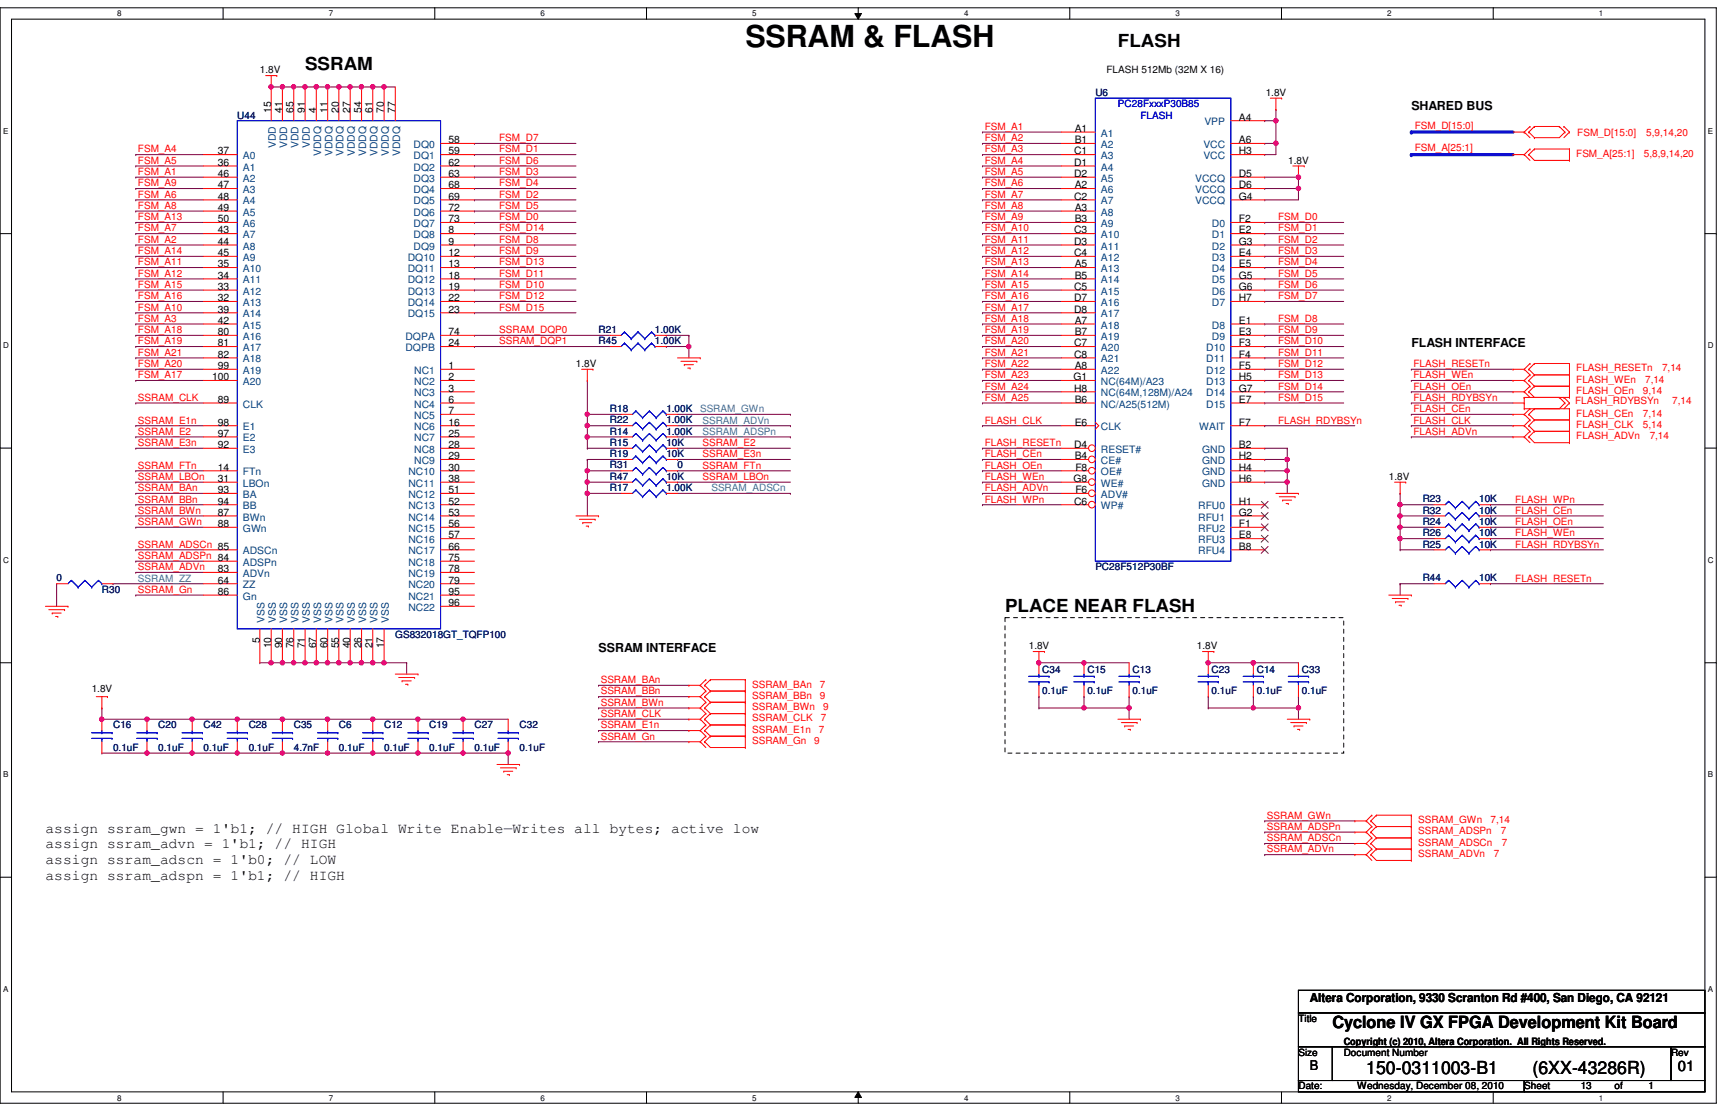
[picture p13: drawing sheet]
<svg xmlns="http://www.w3.org/2000/svg" width="432mm" height="279mm" viewBox="0 0 432 279" stroke-linecap="round" stroke-linejoin="round" font-family="sans-serif">
<defs><g id="words">
<text font-size="7.6" x="186.1" y="11.8">SSRAM &amp; FLASH</text>
<g font-size="4.5">
<text x="279.2" y="11.8">FLASH</text>
<text x="76.2" y="17.4">SSRAM</text>
<text x="251" y="152.8">PLACE NEAR FLASH</text>
<text x="341.2" y="268.2">150-0311003-B1</text>
<text x="382.7" y="268.2">(6XX-43286R)</text>
</g>
<text font-size="4.2" x="332.7" y="256.8">Cyclone IV GX FPGA Development Kit Board</text>
<g font-size="3.6">
<text x="11.3" y="207.9">assign ssram_gwn = 1'b1; // HIGH Global Write Enable—Writes all bytes; active low</text>
<text x="11.3" y="211.8">assign ssram_advn = 1'b1; // HIGH</text>
<text x="11.3" y="215.8">assign ssram_adscn = 1'b0; // LOW</text>
<text x="11.3" y="219.7">assign ssram_adspn = 1'b1; // HIGH</text>
<text x="419" y="267.4">01</text>
</g>
<text font-size="3.3" x="327.1" y="267.2">B</text>
<g font-size="3.1">
<text x="352.5" y="27.4">SHARED BUS</text>
<text x="352.5" y="86.6">FLASH INTERFACE</text>
<text x="149.5" y="162.7">SSRAM INTERFACE</text>
<text x="327.1" y="250.1">Altera Corporation, 9330 Scranton Rd #400, San Diego, CA 92121</text>
</g>
<g font-size="2.5">
<text x="64.9" y="18.3">1.8V</text>
<text x="276.4" y="18.3">FLASH 512Mb (32M X 16)</text>
<text x="316.1" y="24">1.8V</text>
<text x="67.7" y="28.2" transform="rotate(-90 67.7 28.2)">15</text>
<text x="70.5" y="28.2" transform="rotate(-90 70.5 28.2)">41</text>
<text x="73.3" y="28.2" transform="rotate(-90 73.3 28.2)">65</text>
<text x="76.2" y="28.2" transform="rotate(-90 76.2 28.2)">91</text>
<text x="79" y="28.2" transform="rotate(-90 79 28.2)">4</text>
<text x="81.8" y="28.2" transform="rotate(-90 81.8 28.2)">11</text>
<text x="84.6" y="28.2" transform="rotate(-90 84.6 28.2)">20</text>
<text x="87.4" y="28.2" transform="rotate(-90 87.4 28.2)">27</text>
<text x="90.3" y="28.2" transform="rotate(-90 90.3 28.2)">54</text>
<text x="93" y="28.2" transform="rotate(-90 93 28.2)">61</text>
<text x="95.9" y="28.2" transform="rotate(-90 95.9 28.2)">70</text>
<text x="98.7" y="28.2" transform="rotate(-90 98.7 28.2)">77</text>
<text x="112" y="35.8">58</text>
<text x="268.4" y="32.9">A1</text>
<text x="268.4" y="35.8">B1</text>
<text x="309.4" y="35.8">A6</text>
<text x="309.4" y="30.1">A4</text>
<text x="54.4" y="38.6">37</text>
<text x="54.4" y="41.4">36</text>
<text x="112" y="38.6">59</text>
<text x="112" y="41.4">62</text>
<text x="268.3" y="38.6">C1</text>
<text x="268.3" y="41.4">D1</text>
<text x="309.4" y="38.6">H3</text>
<text x="321.7" y="40.9">1.8V</text>
<text x="54.4" y="44.2">46</text>
<text x="54.4" y="47">47</text>
<text x="112" y="44.2">63</text>
<text x="112" y="47">68</text>
<text x="268.3" y="44.2">D2</text>
<text x="268.4" y="47">A2</text>
<text x="309.4" y="47">D6</text>
<text x="309.4" y="44.2">D5</text>
<text x="54.4" y="49.9">48</text>
<text x="54.4" y="52.7">49</text>
<text x="112" y="49.9">69</text>
<text x="112" y="52.7">72</text>
<text x="268.3" y="49.9">C2</text>
<text x="268.4" y="52.7">A3</text>
<text x="309.4" y="49.9">G4</text>
<text x="54.4" y="55.5">50</text>
<text x="54.4" y="58.3">43</text>
<text x="112" y="55.5">73</text>
<text x="112" y="58.3">8</text>
<text x="268.3" y="58.3">C3</text>
<text x="268.4" y="55.5">B3</text>
<text x="309.4" y="55.5">F2</text>
<text x="309.4" y="58.3">E2</text>
<text x="54.4" y="64">45</text>
<text x="54.4" y="61.1">44</text>
<text x="112" y="64">12</text>
<text x="112" y="61.1">9</text>
<text x="268.3" y="61.1">D3</text>
<text x="268.3" y="64">C4</text>
<text x="309.4" y="61.1">G3</text>
<text x="309.4" y="64">E4</text>
<text x="54.4" y="66.8">35</text>
<text x="54.4" y="69.6">34</text>
<text x="112" y="66.8">13</text>
<text x="112" y="69.6">18</text>
<text x="268.4" y="66.8">A5</text>
<text x="268.4" y="69.6">B5</text>
<text x="309.4" y="66.8">E5</text>
<text x="309.4" y="69.6">G5</text>
<text x="54.4" y="72.4">33</text>
<text x="54.4" y="75.2">32</text>
<text x="112" y="72.4">19</text>
<text x="112" y="75.2">22</text>
<text x="268.3" y="72.4">C5</text>
<text x="268.3" y="75.2">D7</text>
<text x="309.4" y="72.4">G6</text>
<text x="309.4" y="75.2">H7</text>
<text x="54.4" y="78.1">39</text>
<text x="54.4" y="80.9">42</text>
<text x="54.4" y="83.7">80</text>
<text x="112" y="78.1">23</text>
<text x="112" y="83.7">74</text>
<text x="268.3" y="78.1">D8</text>
<text x="268.4" y="80.9">A7</text>
<text x="268.4" y="83.7">B7</text>
<text x="309.4" y="80.9">E1</text>
<text x="309.4" y="83.7">E3</text>
<text x="54.4" y="86.5">81</text>
<text x="54.4" y="89.3">82</text>
<text x="112" y="86.5">24</text>
<text x="268.3" y="86.5">C7</text>
<text x="268.3" y="89.3">C8</text>
<text x="309.4" y="86.5">F3</text>
<text x="309.4" y="89.3">F4</text>
<text x="53" y="95">100</text>
<text x="54.4" y="92.2">99</text>
<text x="112" y="92.2">1</text>
<text x="112" y="95">2</text>
<text x="143.8" y="91.6">1.8V</text>
<text x="268.1" y="95">G1</text>
<text x="268.4" y="92.2">A8</text>
<text x="309.4" y="92.2">F5</text>
<text x="309.4" y="95">H5</text>
<text x="54.4" y="100.6">89</text>
<text x="112" y="97.8">3</text>
<text x="112" y="100.6">6</text>
<text x="268.3" y="97.8">H8</text>
<text x="268.4" y="100.6">B6</text>
<text x="309.4" y="97.8">G7</text>
<text x="309.4" y="100.6">E7</text>
<text x="54.4" y="106.3">98</text>
<text x="112" y="103.4">7</text>
<text x="112" y="106.3">16</text>
<text x="268.4" y="106.3">E6</text>
<text x="309.4" y="106.3">F7</text>
<text x="54.4" y="109.1">97</text>
<text x="54.4" y="111.9">92</text>
<text x="112" y="109.1">25</text>
<text x="112" y="111.9">28</text>
<text x="268.3" y="111.9">D4</text>
<text x="309.4" y="111.9">B2</text>
<text x="54.4" y="117.5">14</text>
<text x="112" y="114.7">29</text>
<text x="112" y="117.5">30</text>
<text x="268.4" y="114.7">B4</text>
<text x="268.6" y="117.5">F8</text>
<text x="309.4" y="117.5">H4</text>
<text x="309.4" y="114.7">H2</text>
<text x="346.8" y="119.8">1.8V</text>
<text x="54.4" y="123.1">93</text>
<text x="54.4" y="120.4">31</text>
<text x="54.4" y="126">94</text>
<text x="112" y="120.4">38</text>
<text x="112" y="123.1">51</text>
<text x="112" y="126">52</text>
<text x="268.1" y="120.4">G8</text>
<text x="268.3" y="126">C6</text>
<text x="268.6" y="123.1">F6</text>
<text x="309.4" y="126">H1</text>
<text x="309.4" y="120.4">H6</text>
<text x="54.4" y="131.6">88</text>
<text x="54.4" y="128.8">87</text>
<text x="112" y="128.8">53</text>
<text x="112" y="131.6">56</text>
<text x="309.4" y="131.6">F1</text>
<text x="309.4" y="128.8">G2</text>
<text x="112" y="137.2">66</text>
<text x="112" y="134.5">57</text>
<text x="309.4" y="137.2">B8</text>
<text x="309.4" y="134.5">E8</text>
<text x="54.4" y="142.9">83</text>
<text x="112" y="140.1">75</text>
<text x="112" y="142.9">78</text>
<text x="54.4" y="145.7">64</text>
<text x="54.4" y="148.5">86</text>
<text x="112" y="145.7">79</text>
<text x="112" y="148.5">95</text>
<text x="112" y="151.3">96</text>
<text x="64.9" y="160.4" transform="rotate(-90 64.9 160.4)">5</text>
<text x="67.7" y="161.9" transform="rotate(-90 67.7 161.9)">10</text>
<text x="70.5" y="161.9" transform="rotate(-90 70.5 161.9)">90</text>
<text x="73.3" y="161.9" transform="rotate(-90 73.3 161.9)">76</text>
<text x="76.2" y="161.9" transform="rotate(-90 76.2 161.9)">71</text>
<text x="79" y="161.9" transform="rotate(-90 79 161.9)">67</text>
<text x="81.8" y="161.9" transform="rotate(-90 81.8 161.9)">60</text>
<text x="84.6" y="161.9" transform="rotate(-90 84.6 161.9)">55</text>
<text x="87.4" y="161.9" transform="rotate(-90 87.4 161.9)">40</text>
<text x="90.3" y="161.9" transform="rotate(-90 90.3 161.9)">26</text>
<text x="93" y="161.9" transform="rotate(-90 93 161.9)">21</text>
<text x="95.9" y="161.9" transform="rotate(-90 95.9 161.9)">17</text>
<text x="256.9" y="162.1">1.8V</text>
<text x="298.9" y="162.1">1.8V</text>
<text x="22.9" y="172.8">1.8V</text>
<text x="324.3" y="255.1">Title</text>
<text x="324.3" y="263.6">Size</text>
<text x="335.6" y="260.9">Copyright (c) 2010, Altera Corporation. All Rights Reserved.</text>
<text x="335.6" y="263.6">Document Number</text>
<text x="417.3" y="263.6">Rev</text>
<text x="324.3" y="272">Date:</text>
<text x="339" y="272">Wednesday, December 08, 2010</text>
<text x="380.7" y="272">Sheet</text>
<text x="394.8" y="272">13</text>
<text x="403.2" y="272">of</text>
<text x="411.7" y="272">1</text>
</g>
<g font-size="2.5" fill="#000080">
<text x="273.6" y="24">U6</text>
<text x="59.3" y="29.6">U44</text>
<text x="149.5" y="83.1">R21</text>
<text x="163.6" y="83.1">1.00K</text>
<text x="149.5" y="86">R45</text>
<text x="163.6" y="86">1.00K</text>
<text x="152.3" y="105.7">R22</text>
<text x="152.3" y="102.9">R18</text>
<text x="166.4" y="105.7">1.00K</text>
<text x="166.4" y="102.9">1.00K</text>
<text x="152.3" y="111.3">R15</text>
<text x="152.3" y="108.5">R14</text>
<text x="166.4" y="111.3">10K</text>
<text x="166.4" y="108.5">1.00K</text>
<text x="152.3" y="117">R31</text>
<text x="152.3" y="114.2">R19</text>
<text x="152.3" y="119.8">R47</text>
<text x="166.4" y="114.2">10K</text>
<text x="166.4" y="119.8">10K</text>
<text x="169.2" y="117">0</text>
<text x="152.3" y="122.6">R17</text>
<text x="166.4" y="122.6">1.00K</text>
<text x="355.3" y="125.4">R23</text>
<text x="369.4" y="125.4">10K</text>
<text x="355.3" y="128.3">R32</text>
<text x="355.3" y="131.1">R24</text>
<text x="369.4" y="128.3">10K</text>
<text x="369.4" y="131.1">10K</text>
<text x="355.3" y="133.9">R26</text>
<text x="355.3" y="136.7">R25</text>
<text x="369.4" y="133.9">10K</text>
<text x="369.4" y="136.7">10K</text>
<text x="273.6" y="142.4">PC28F512P30BF</text>
<text x="14.1" y="145.2">0</text>
<text x="25.4" y="148">R30</text>
<text x="355.3" y="145.2">R44</text>
<text x="369.4" y="145.2">10K</text>
<text x="98.7" y="159.3">GS832018GT_TQFP100</text>
<text x="260.3" y="168">C34</text>
<text x="260.3" y="173.4">0.1uF</text>
<text x="271.6" y="168">C15</text>
<text x="271.6" y="173.4">0.1uF</text>
<text x="282.8" y="168">C13</text>
<text x="282.8" y="173.4">0.1uF</text>
<text x="302.6" y="168">C23</text>
<text x="302.6" y="173.4">0.1uF</text>
<text x="313.9" y="168">C14</text>
<text x="313.9" y="173.4">0.1uF</text>
<text x="325.1" y="168">C33</text>
<text x="325.1" y="173.4">0.1uF</text>
<text x="28.2" y="181.8">C16</text>
<text x="39.5" y="181.8">C20</text>
<text x="50.8" y="181.8">C42</text>
<text x="62.1" y="181.8">C28</text>
<text x="73.4" y="181.8">C35</text>
<text x="84.6" y="181.8">C6</text>
<text x="95.9" y="181.8">C12</text>
<text x="107.2" y="181.8">C19</text>
<text x="118.5" y="181.8">C27</text>
<text x="129.8" y="181.8">C32</text>
<text x="28.2" y="187.5">0.1uF</text>
<text x="39.5" y="187.5">0.1uF</text>
<text x="50.8" y="187.5">0.1uF</text>
<text x="62.1" y="187.5">0.1uF</text>
<text x="73.4" y="187.5">4.7nF</text>
<text x="84.6" y="187.5">0.1uF</text>
<text x="95.9" y="187.5">0.1uF</text>
<text x="107.2" y="187.5">0.1uF</text>
<text x="118.5" y="187.5">0.1uF</text>
<text x="129.8" y="187.5">0.1uF</text>
</g>
<g font-size="2.5" fill="#00f">
<text x="279.2" y="26.8">PC28FxxxP30B85</text>
<text x="284.8" y="29.6">FLASH</text>
</g>
<g font-size="2.5" fill="#f00">
<text x="124.7" y="35.3">FSM_D7</text>
<text x="245.9" y="32.4">FSM_A1</text>
<text x="245.9" y="35.3">FSM_A2</text>
<text x="353.3" y="32.1">FSM_D[15:0]</text>
<text x="393.9" y="34.1">FSM_D[15:0]</text>
<text x="411.1" y="34.1">5,9,14,20</text>
<text x="34.5" y="38.1">FSM_A4</text>
<text x="34.5" y="40.9">FSM_A5</text>
<text x="124.7" y="38.1">FSM_D1</text>
<text x="124.7" y="40.9">FSM_D6</text>
<text x="245.9" y="38.1">FSM_A3</text>
<text x="245.9" y="40.9">FSM_A4</text>
<text x="353.3" y="37.8">FSM_A[25:1]</text>
<text x="393.7" y="39.2">FSM_A[25:1]</text>
<text x="410.5" y="39.2">5,8,9,14,20</text>
<text x="34.5" y="46.5">FSM_A9</text>
<text x="34.5" y="43.7">FSM_A1</text>
<text x="124.7" y="43.7">FSM_D3</text>
<text x="124.7" y="46.5">FSM_D4</text>
<text x="245.9" y="43.7">FSM_A5</text>
<text x="245.9" y="46.5">FSM_A6</text>
<text x="34.5" y="49.4">FSM_A6</text>
<text x="34.5" y="52.2">FSM_A8</text>
<text x="124.7" y="52.2">FSM_D5</text>
<text x="124.7" y="49.4">FSM_D2</text>
<text x="245.9" y="49.4">FSM_A7</text>
<text x="245.9" y="52.2">FSM_A8</text>
<text x="34.5" y="55">FSM_A13</text>
<text x="34.5" y="57.8">FSM_A7</text>
<text x="124.7" y="57.8">FSM_D14</text>
<text x="124.7" y="55">FSM_D0</text>
<text x="245.9" y="55">FSM_A9</text>
<text x="245.9" y="57.8">FSM_A10</text>
<text x="319.2" y="55">FSM_D0</text>
<text x="319.2" y="57.8">FSM_D1</text>
<text x="34.5" y="63.5">FSM_A14</text>
<text x="34.5" y="60.6">FSM_A2</text>
<text x="124.7" y="60.6">FSM_D8</text>
<text x="124.7" y="63.5">FSM_D9</text>
<text x="245.9" y="60.6">FSM_A11</text>
<text x="245.9" y="63.5">FSM_A12</text>
<text x="319.2" y="60.6">FSM_D2</text>
<text x="319.2" y="63.5">FSM_D3</text>
<text x="34.5" y="66.3">FSM_A11</text>
<text x="34.5" y="69.1">FSM_A12</text>
<text x="34.5" y="71.9">FSM_A15</text>
<text x="124.7" y="71.9">FSM_D10</text>
<text x="124.7" y="69.1">FSM_D11</text>
<text x="124.7" y="66.3">FSM_D13</text>
<text x="245.9" y="66.3">FSM_A13</text>
<text x="245.9" y="69.1">FSM_A14</text>
<text x="245.9" y="71.9">FSM_A15</text>
<text x="319.2" y="66.3">FSM_D4</text>
<text x="319.2" y="69.1">FSM_D5</text>
<text x="319.2" y="71.9">FSM_D6</text>
<text x="34.5" y="77.6">FSM_A10</text>
<text x="34.5" y="74.7">FSM_A16</text>
<text x="124.7" y="77.6">FSM_D15</text>
<text x="124.7" y="74.7">FSM_D12</text>
<text x="245.9" y="74.7">FSM_A16</text>
<text x="245.9" y="77.6">FSM_A17</text>
<text x="319.2" y="74.7">FSM_D7</text>
<text x="34.5" y="83.2">FSM_A18</text>
<text x="34.5" y="80.3">FSM_A3</text>
<text x="124.7" y="83.2">SSRAM_DQP0</text>
<text x="245.9" y="80.3">FSM_A18</text>
<text x="245.9" y="83.2">FSM_A19</text>
<text x="319.2" y="83.2">FSM_D9</text>
<text x="319.2" y="80.3">FSM_D8</text>
<text x="34.5" y="86">FSM_A19</text>
<text x="34.5" y="88.8">FSM_A21</text>
<text x="124.7" y="86">SSRAM_DQP1</text>
<text x="245.9" y="86">FSM_A20</text>
<text x="245.9" y="88.8">FSM_A21</text>
<text x="319.2" y="88.8">FSM_D11</text>
<text x="319.2" y="86">FSM_D10</text>
<text x="34.5" y="94.4">FSM_A17</text>
<text x="34.5" y="91.7">FSM_A20</text>
<text x="245.9" y="91.7">FSM_A22</text>
<text x="245.9" y="94.4">FSM_A23</text>
<text x="319.2" y="91.7">FSM_D12</text>
<text x="319.2" y="94.4">FSM_D13</text>
<text x="353" y="91.7">FLASH_RESETn</text>
<text x="353" y="94.4">FLASH_WEn</text>
<text x="393.7" y="92.8">FLASH_RESETn</text>
<text x="393.7" y="95.5">FLASH_WEn</text>
<text x="410.8" y="95.5">7,14</text>
<text x="415.1" y="92.8">7,14</text>
<text x="34.5" y="100.1">SSRAM_CLK</text>
<text x="245.9" y="97.3">FSM_A24</text>
<text x="245.9" y="100.1">FSM_A25</text>
<text x="319.2" y="97.3">FSM_D14</text>
<text x="319.2" y="100.1">FSM_D15</text>
<text x="353" y="100.1">FLASH_RDYBSYn</text>
<text x="353" y="97.3">FLASH_OEn</text>
<text x="393.4" y="100.9">FLASH_RDYBSYn</text>
<text x="393.7" y="98.4">FLASH_OEn</text>
<text x="410.3" y="98.4">9,14</text>
<text x="417.6" y="100.9">7,14</text>
<text x="34.5" y="105.7">SSRAM_E1n</text>
<text x="245.9" y="105.7">FLASH_CLK</text>
<text x="319.2" y="105.7">FLASH_RDYBSYn</text>
<text x="353" y="102.9">FLASH_CEn</text>
<text x="353" y="105.7">FLASH_CLK</text>
<text x="393.7" y="104">FLASH_CEn</text>
<text x="393.7" y="106.8">FLASH_CLK</text>
<text x="410.3" y="106.8">5,14</text>
<text x="410.3" y="104">7,14</text>
<text x="34.5" y="111.4">SSRAM_E3n</text>
<text x="34.5" y="108.5">SSRAM_E2</text>
<text x="175.4" y="111.4">SSRAM_E2</text>
<text x="245.9" y="111.4">FLASH_RESETn</text>
<text x="353" y="108.5">FLASH_ADVn</text>
<text x="393.7" y="109.6">FLASH_ADVn</text>
<text x="412" y="109.6">7,14</text>
<text x="34.5" y="117">SSRAM_FTn</text>
<text x="34.5" y="119.8">SSRAM_LBOn</text>
<text x="175.4" y="114.2">SSRAM_E3n</text>
<text x="175.4" y="117">SSRAM_FTn</text>
<text x="175.4" y="119.8">SSRAM_LBOn</text>
<text x="245.9" y="114.2">FLASH_CEn</text>
<text x="245.9" y="117">FLASH_OEn</text>
<text x="245.9" y="119.8">FLASH_WEn</text>
<text x="34.5" y="125.5">SSRAM_BBn</text>
<text x="34.5" y="122.6">SSRAM_BAn</text>
<text x="245.9" y="125.5">FLASH_WPn</text>
<text x="245.9" y="122.6">FLASH_ADVn</text>
<text x="378.4" y="125.5">FLASH_WPn</text>
<text x="34.5" y="128.3">SSRAM_BWn</text>
<text x="34.5" y="131.1">SSRAM_GWn</text>
<text x="378.4" y="131.1">FLASH_OEn</text>
<text x="378.4" y="128.3">FLASH_CEn</text>
<text x="34.5" y="136.7">SSRAM_ADSCn 85</text>
<text x="378.4" y="133.9">FLASH_WEn</text>
<text x="378.4" y="136.7">FLASH_RDYBSYn</text>
<text x="34.5" y="139.6">SSRAM_ADSPn 84</text>
<text x="34.5" y="142.4">SSRAM_ADVn</text>
<text x="34.5" y="148">SSRAM_Gn</text>
<text x="378.4" y="145.2">FLASH_RESETn</text>
<text x="150" y="170.6">SSRAM_BAn</text>
<text x="150" y="173.4">SSRAM_BBn</text>
<text x="187.8" y="171.7">SSRAM_BAn</text>
<text x="204.8" y="171.7">7</text>
<text x="150" y="176.2">SSRAM_BWn</text>
<text x="150" y="179">SSRAM_CLK</text>
<text x="187.8" y="177.3">SSRAM_BWn</text>
<text x="187.8" y="174.5">SSRAM_BBn</text>
<text x="204.8" y="174.5">9</text>
<text x="205.6" y="177.3">9</text>
<text x="150" y="181.9">SSRAM_E1n</text>
<text x="150" y="184.7">SSRAM_Gn</text>
<text x="187.8" y="180.1">SSRAM_CLK</text>
<text x="187.8" y="183">SSRAM_E1n</text>
<text x="187.8" y="185.8">SSRAM_Gn</text>
<text x="203.3" y="185.8">9</text>
<text x="204.5" y="183">7</text>
<text x="205" y="180.1">7</text>
<text x="316.4" y="207.2">SSRAM_ADSPn</text>
<text x="316.4" y="204.4">SSRAM_GWn</text>
<text x="354.2" y="208.3">SSRAM_ADSPn</text>
<text x="354.2" y="205.5">SSRAM_GWn</text>
<text x="372.2" y="205.5">7,14</text>
<text x="374.8" y="208.3">7</text>
<text x="316.4" y="210.1">SSRAM_ADSCn</text>
<text x="316.4" y="212.9">SSRAM_ADVn</text>
<text x="354.2" y="211.2">SSRAM_ADSCn</text>
<text x="354.2" y="214">SSRAM_ADVn</text>
<text x="373.1" y="214">7</text>
<text x="375" y="211.2">7</text>
</g>
<g font-size="2.5" fill="#004080">
<text x="275" y="34.1">A1</text>
<text x="300.8" y="31.3">VPP</text>
<text x="60.7" y="39.8">A0</text>
<text x="68.9" y="37" transform="rotate(-90 68.9 37)">VDD</text>
<text x="71.7" y="37" transform="rotate(-90 71.7 37)">VDD</text>
<text x="74.5" y="37" transform="rotate(-90 74.5 37)">VDD</text>
<text x="77.4" y="37" transform="rotate(-90 77.4 37)">VDD</text>
<text x="80.2" y="39" transform="rotate(-90 80.2 39)">VDDQ</text>
<text x="83" y="39" transform="rotate(-90 83 39)">VDDQ</text>
<text x="85.8" y="39" transform="rotate(-90 85.8 39)">VDDQ</text>
<text x="88.6" y="39" transform="rotate(-90 88.6 39)">VDDQ</text>
<text x="91.5" y="39" transform="rotate(-90 91.5 39)">VDDQ</text>
<text x="94.3" y="39" transform="rotate(-90 94.3 39)">VDDQ</text>
<text x="97.1" y="39" transform="rotate(-90 97.1 39)">VDDQ</text>
<text x="99.9" y="39" transform="rotate(-90 99.9 39)">VDDQ</text>
<text x="103.3" y="37">DQ0</text>
<text x="103.3" y="39.8">DQ1</text>
<text x="275" y="37">A2</text>
<text x="275" y="39.8">A3</text>
<text x="300.5" y="37">VCC</text>
<text x="300.5" y="39.8">VCC</text>
<text x="60.7" y="42.6">A1</text>
<text x="60.7" y="45.4">A2</text>
<text x="103.3" y="42.6">DQ2</text>
<text x="103.3" y="45.4">DQ3</text>
<text x="275" y="42.6">A4</text>
<text x="275" y="45.4">A5</text>
<text x="298.5" y="45.4">VCCQ</text>
<text x="60.7" y="48.2">A3</text>
<text x="60.7" y="51.1">A4</text>
<text x="60.7" y="53.8">A5</text>
<text x="103.3" y="48.2">DQ4</text>
<text x="103.3" y="51.1">DQ5</text>
<text x="103.3" y="53.8">DQ6</text>
<text x="275" y="48.2">A6</text>
<text x="275" y="51.1">A7</text>
<text x="275" y="53.8">A8</text>
<text x="298.5" y="48.2">VCCQ</text>
<text x="298.5" y="51.1">VCCQ</text>
<text x="60.7" y="56.7">A6</text>
<text x="60.7" y="59.5">A7</text>
<text x="103.3" y="56.7">DQ7</text>
<text x="103.3" y="59.5">DQ8</text>
<text x="275" y="56.7">A9</text>
<text x="275" y="59.5">A10</text>
<text x="302.7" y="56.7">D0</text>
<text x="302.7" y="59.5">D1</text>
<text x="60.7" y="65.2">A9</text>
<text x="60.7" y="62.3">A8</text>
<text x="101.9" y="65.2">DQ10</text>
<text x="103.3" y="62.3">DQ9</text>
<text x="275" y="62.3">A11</text>
<text x="275" y="65.2">A12</text>
<text x="302.7" y="62.3">D2</text>
<text x="302.7" y="65.2">D3</text>
<text x="60.7" y="67.9">A10</text>
<text x="60.7" y="70.8">A11</text>
<text x="101.9" y="67.9">DQ11</text>
<text x="101.9" y="70.8">DQ12</text>
<text x="275" y="67.9">A13</text>
<text x="275" y="70.8">A14</text>
<text x="302.7" y="67.9">D4</text>
<text x="302.7" y="70.8">D5</text>
<text x="60.7" y="73.6">A12</text>
<text x="60.7" y="76.4">A13</text>
<text x="101.9" y="73.6">DQ13</text>
<text x="101.9" y="76.4">DQ14</text>
<text x="275" y="73.6">A15</text>
<text x="275" y="76.4">A16</text>
<text x="302.7" y="73.6">D6</text>
<text x="302.7" y="76.4">D7</text>
<text x="60.7" y="79.2">A14</text>
<text x="60.7" y="82">A15</text>
<text x="101.9" y="79.2">DQ15</text>
<text x="275" y="79.2">A17</text>
<text x="275" y="82">A18</text>
<text x="302.7" y="82">D8</text>
<text x="60.7" y="84.9">A16</text>
<text x="60.7" y="87.7">A17</text>
<text x="101.3" y="84.9">DQPA</text>
<text x="101.3" y="87.7">DQPB</text>
<text x="275" y="84.9">A19</text>
<text x="275" y="87.7">A20</text>
<text x="301.2" y="87.7">D10</text>
<text x="302.7" y="84.9">D9</text>
<text x="60.7" y="93.3">A19</text>
<text x="60.7" y="90.5">A18</text>
<text x="103.5" y="93.3">NC1</text>
<text x="275" y="90.5">A21</text>
<text x="275" y="93.3">A22</text>
<text x="301.2" y="90.5">D11</text>
<text x="301.2" y="93.3">D12</text>
<text x="60.7" y="101.8">CLK</text>
<text x="60.7" y="96.1">A20</text>
<text x="103.5" y="99">NC3</text>
<text x="103.5" y="101.8">NC4</text>
<text x="103.5" y="96.1">NC2</text>
<text x="275" y="96.1">NC(64M)/A23</text>
<text x="275" y="99">NC(64M,128M)/A24</text>
<text x="275" y="101.8">NC/A25(512M)</text>
<text x="301.2" y="96.1">D13</text>
<text x="301.2" y="99">D14</text>
<text x="301.2" y="101.8">D15</text>
<text x="60.7" y="107.4">E1</text>
<text x="103.5" y="104.6">NC5</text>
<text x="103.5" y="107.4">NC6</text>
<text x="275" y="107.4">CLK</text>
<text x="299.5" y="107.4">WAIT</text>
<text x="60.7" y="110.2">E2</text>
<text x="60.7" y="113.1">E3</text>
<text x="103.5" y="110.2">NC7</text>
<text x="103.5" y="113.1">NC8</text>
<text x="275" y="113.1">RESET#</text>
<text x="300.2" y="113.1">GND</text>
<text x="60.7" y="118.7">FTn</text>
<text x="102" y="118.7">NC10</text>
<text x="103.5" y="115.9">NC9</text>
<text x="275" y="115.9">CE#</text>
<text x="275" y="118.7">OE#</text>
<text x="300.2" y="118.7">GND</text>
<text x="300.2" y="115.9">GND</text>
<text x="60.7" y="124.3">BA</text>
<text x="60.7" y="121.5">LBOn</text>
<text x="102" y="121.5">NC11</text>
<text x="102" y="124.3">NC12</text>
<text x="275" y="121.5">WE#</text>
<text x="275" y="124.3">ADV#</text>
<text x="300.2" y="121.5">GND</text>
<text x="60.7" y="130">BWn</text>
<text x="60.7" y="127.2">BB</text>
<text x="102" y="127.2">NC13</text>
<text x="102" y="130">NC14</text>
<text x="275" y="127.2">WP#</text>
<text x="299.3" y="130">RFU1</text>
<text x="299.3" y="127.2">RFU0</text>
<text x="60.7" y="132.8">GWn</text>
<text x="102" y="135.6">NC16</text>
<text x="102" y="132.8">NC15</text>
<text x="299.3" y="135.6">RFU3</text>
<text x="299.3" y="132.8">RFU2</text>
<text x="60.7" y="138.4">ADSCn</text>
<text x="60.7" y="141.3">ADSPn</text>
<text x="102" y="138.4">NC17</text>
<text x="102" y="141.3">NC18</text>
<text x="299.3" y="138.4">RFU4</text>
<text x="60.7" y="146.9">ZZ</text>
<text x="60.7" y="144.1">ADVn</text>
<text x="60.7" y="149.7">Gn</text>
<text x="102" y="144.1">NC19</text>
<text x="102" y="146.9">NC20</text>
<text x="102" y="149.7">NC21</text>
<text x="66.1" y="155.6" transform="rotate(-90 66.1 155.6)">VSS</text>
<text x="68.9" y="155.6" transform="rotate(-90 68.9 155.6)">VSS</text>
<text x="71.7" y="155.6" transform="rotate(-90 71.7 155.6)">VSS</text>
<text x="74.5" y="155.6" transform="rotate(-90 74.5 155.6)">VSS</text>
<text x="77.4" y="155.6" transform="rotate(-90 77.4 155.6)">VSS</text>
<text x="80.2" y="155.6" transform="rotate(-90 80.2 155.6)">VSS</text>
<text x="83" y="155.6" transform="rotate(-90 83 155.6)">VSS</text>
<text x="85.8" y="155.6" transform="rotate(-90 85.8 155.6)">VSS</text>
<text x="88.6" y="155.6" transform="rotate(-90 88.6 155.6)">VSS</text>
<text x="91.5" y="155.6" transform="rotate(-90 91.5 155.6)">VSS</text>
<text x="94.3" y="155.6" transform="rotate(-90 94.3 155.6)">VSS</text>
<text x="97.1" y="155.6" transform="rotate(-90 97.1 155.6)">VSS</text>
<text x="102" y="152.5">NC22</text>
</g>
<g font-size="2.5" fill="#408080">
<text x="174.8" y="102.9">SSRAM_GWn</text>
<text x="175.4" y="105.7">SSRAM_ADVn</text>
<text x="175.4" y="108.5">SSRAM_ADSPn</text>
<text x="177.7" y="122.6">SSRAM_ADSCn</text>
<text x="34.5" y="145.2">SSRAM_ZZ</text>
</g>
<g font-size="2">
<text x="29.3" y="4.1">8</text>
<text x="82.1" y="4.1">7</text>
<text x="135" y="4.1">6</text>
<text x="187.9" y="4.1">5</text>
<text x="240.7" y="4.1">4</text>
<text x="293.6" y="4.1">3</text>
<text x="346.5" y="4.1">2</text>
<text x="399.3" y="4.1">1</text>
<text x=".8" y="33.4">E</text>
<text x="426.5" y="33.4">E</text>
<text x=".8" y="86.9">D</text>
<text x="426.5" y="86.9">D</text>
<text x=".8" y="140.5">C</text>
<text x="426.5" y="140.5">C</text>
<text x=".8" y="194.1">B</text>
<text x="426.5" y="194.1">B</text>
<text x=".8" y="247.6">A</text>
<text x="426.5" y="247.6">A</text>
<text x="29.3" y="274.8">8</text>
<text x="82.1" y="274.8">7</text>
<text x="135" y="274.8">6</text>
<text x="187.9" y="274.8">5</text>
<text x="240.7" y="274.8">4</text>
<text x="293.6" y="274.8">3</text>
<text x="346.5" y="274.8">2</text>
<text x="399.3" y="274.8">1</text>
</g>
</g></defs>
<path d="M0 1.9h428.6v273.6h-428.6zM2.9 4.8h422.9v267.8h-422.9z" fill="none" stroke="#000" stroke-width=".25"/>
<g fill="#fff">
<path d="M29.3 2.3h1.1v2.2h-1.1z"/>
<path d="M29.3 273h1.1v2.2h-1.1z"/>
</g>
<path d="M55.7 1.9v2.9M55.7 272.6v2.9" fill="none" stroke="#000" stroke-width=".25"/>
<g fill="#fff">
<path d="M82.1 2.3h1.1v2.2h-1.1z"/>
<path d="M82.1 273h1.1v2.2h-1.1z"/>
</g>
<path d="M108.6 1.9v2.9M108.6 272.6v2.9" fill="none" stroke="#000" stroke-width=".25"/>
<g fill="#fff">
<path d="M135 2.3h1.1v2.2h-1.1z"/>
<path d="M135 273h1.1v2.2h-1.1z"/>
</g>
<path d="M161.5 1.9v2.9M161.5 272.6v2.9" fill="none" stroke="#000" stroke-width=".25"/>
<g fill="#fff">
<path d="M187.9 2.3h1.1v2.2h-1.1z"/>
<path d="M187.9 273h1.1v2.2h-1.1z"/>
</g>
<path d="M213.5 3.4h1.6l-.8 1.4zM214.3 1.9v2.9M214.3 272.6l.8 1.4h-1.6zM214.3 272.6v2.9" fill="none" stroke="#000" stroke-width=".25"/>
<path d="M213.5 3.4h1.6l-.8 1.4zM214.3 272.6l.8 1.4h-1.6z" fill="#000"/>
<g fill="#fff">
<path d="M240.7 2.3h1.2v2.2h-1.2z"/>
<path d="M240.7 273h1.2v2.2h-1.2z"/>
</g>
<path d="M267.2 1.9v2.9M267.2 272.6v2.9" fill="none" stroke="#000" stroke-width=".25"/>
<g fill="#fff">
<path d="M293.6 2.3h1.1v2.2h-1.1z"/>
<path d="M293.6 273h1.1v2.2h-1.1z"/>
</g>
<path d="M320 1.9v2.9M320 272.6v2.9" fill="none" stroke="#000" stroke-width=".25"/>
<g fill="#fff">
<path d="M346.5 2.3h1.1v2.2h-1.1z"/>
<path d="M346.5 273h1.1v2.2h-1.1z"/>
</g>
<path d="M372.9 1.9v2.9M372.9 272.6v2.9" fill="none" stroke="#000" stroke-width=".25"/>
<g fill="#fff">
<path d="M399.3 2.3h1.1v2.2h-1.1z"/>
<path d="M399.3 273h1.1v2.2h-1.1z"/>
<path d="M.8 31.5h1.3v2.3h-1.3z"/>
<path d="M426.5 31.5h1.3v2.3h-1.3z"/>
<path d="M.8 85.1h1.4v2.2h-1.4z"/>
<path d="M426.5 85.1h1.4v2.2h-1.4z"/>
</g>
<path d="M0 58.3h2.9M425.8 58.3h2.8" fill="none" stroke="#000" stroke-width=".25"/>
<g fill="#fff">
<path d="M.8 138.6h1.4v2.3h-1.4z"/>
<path d="M426.5 138.6h1.4v2.3h-1.4z"/>
</g>
<path d="M0 111.9h2.9M425.8 111.9h2.8" fill="none" stroke="#000" stroke-width=".25"/>
<g fill="#fff">
<path d="M.8 192.2h1.3v2.3h-1.3z"/>
<path d="M426.5 192.2h1.3v2.3h-1.3z"/>
</g>
<path d="M0 165.5h2.9M425.8 165.5h2.8" fill="none" stroke="#000" stroke-width=".25"/>
<g fill="#fff">
<path d="M.8 245.8h1.3v2.2h-1.3z"/>
<path d="M426.5 245.8h1.3v2.2h-1.3z"/>
</g>
<path d="M0 219h2.9M425.8 219h2.8" fill="none" stroke="#000" stroke-width=".25"/>
<path d="M301.8 176.8h.1M301.8 173.9h.1M301.8 165.5h.1M301.8 176.8h11.2M301.8 173.9v2.9M301.8 165.5h11.2" fill="none" stroke="#800040" stroke-width=".25"/>
<circle cx="313" cy="165.5" r=".55" fill="#f0f"/>
<circle cx="313" cy="165.5" r=".55" fill="none" stroke="#f0f" stroke-width=".25"/>
<circle cx="301.7" cy="165.5" r=".56" fill="#f0f"/>
<circle cx="301.7" cy="165.5" r=".56" fill="none" stroke="#f0f" stroke-width=".25"/>
<path d="M313 173.9h.1M313 165.5h.1M313 173.9v2.9M313 165.5h11.3" fill="none" stroke="#800040" stroke-width=".25"/>
<circle cx="313" cy="165.5" r=".55" fill="#f0f"/>
<circle cx="313" cy="165.5" r=".55" fill="none" stroke="#f0f" stroke-width=".25"/>
<path d="M313 176.8h.1M313 176.8h11.3M324.3 176.8h.1M324.3 176.8v2.8" fill="none" stroke="#800040" stroke-width=".25"/>
<circle cx="324.3" cy="176.7" r=".56" fill="#f0f"/>
<circle cx="324.3" cy="176.7" r=".56" fill="none" stroke="#f0f" stroke-width=".25"/>
<circle cx="313" cy="176.7" r=".55" fill="#f0f"/>
<circle cx="313" cy="176.7" r=".55" fill="none" stroke="#f0f" stroke-width=".25"/>
<path d="M259.5 173.9h.1M259.5 176.8h.1M259.5 173.9v2.9M259.5 176.8h11.2" fill="none" stroke="#800040" stroke-width=".25"/>
<circle cx="270.7" cy="176.7" r=".55" fill="#f0f"/>
<circle cx="270.7" cy="176.7" r=".55" fill="none" stroke="#f0f" stroke-width=".25"/>
<path d="M259.5 165.5h.1M259.5 165.5h11.2" fill="none" stroke="#800040" stroke-width=".25"/>
<circle cx="259.4" cy="165.5" r=".56" fill="#f0f"/>
<circle cx="259.4" cy="165.5" r=".56" fill="none" stroke="#f0f" stroke-width=".25"/>
<path d="M270.7 176.8h.1M270.7 176.8h11.3M282 176.8h.1M282 176.8v2.8" fill="none" stroke="#800040" stroke-width=".25"/>
<circle cx="282" cy="176.7" r=".56" fill="#f0f"/>
<circle cx="282" cy="176.7" r=".56" fill="none" stroke="#f0f" stroke-width=".25"/>
<g fill="none" stroke="#800040" stroke-width=".25">
<path d="M315.8 106.3h.1M315.8 106.3h22.6M349.7 131.7h.1M349.7 134.5h.1M349.7 137.3h.1M349.7 134.5h8.4M349.7 131.7h8.4M349.7 137.3h8.4M349.7 134.5v2.8M372.2 134.5h.1M372.2 131.7h.1M372.2 128.8h.1"/>
<path d="M372.2 137.3h.1M372.2 134.5h28.2M372.2 131.7h28.2M372.2 128.8h28.2M372.2 137.3h28.2M349.7 145.8h.1M349.7 145.8h8.4M372.2 145.8h.1M372.2 145.8h28.2"/>
</g>
<circle cx="349.6" cy="134.4" r=".56" fill="#f0f"/>
<circle cx="349.6" cy="134.4" r=".56" fill="none" stroke="#f0f" stroke-width=".25"/>
<path d="M349.7 128.8h.1M349.7 131.7h.1M349.7 128.8h8.4M349.7 131.7v2.8" fill="none" stroke="#800040" stroke-width=".25"/>
<circle cx="349.6" cy="131.6" r=".55" fill="#f0f"/>
<circle cx="349.6" cy="131.6" r=".55" fill="none" stroke="#f0f" stroke-width=".25"/>
<path d="M349.7 128.8h.1M349.7 128.8v2.9" fill="none" stroke="#800040" stroke-width=".25"/>
<circle cx="349.6" cy="128.8" r=".56" fill="#f0f"/>
<circle cx="349.6" cy="128.8" r=".56" fill="none" stroke="#f0f" stroke-width=".25"/>
<path d="M349.7 126h.1M349.7 126h8.4M349.7 126v2.8M372.2 126h.1M372.2 126h28.2" fill="none" stroke="#800040" stroke-width=".25"/>
<circle cx="349.6" cy="126" r=".56" fill="#f0f"/>
<circle cx="349.6" cy="126" r=".56" fill="none" stroke="#f0f" stroke-width=".25"/>
<path d="M318.6 30.1h.1M318.6 35.8h.1M318.6 30.1v8.5M349.7 123.2h.1M349.7 123.2v2.8M349.7 145.8h.1M349.7 145.8v2.8" fill="none" stroke="#800040" stroke-width=".25"/>
<circle cx="318.6" cy="35.8" r=".56" fill="#f0f"/>
<circle cx="318.6" cy="35.8" r=".56" fill="none" stroke="#f0f" stroke-width=".25"/>
<path d="M315.8 35.8h.1M315.8 38.6h.1M315.8 30.1h.1M315.8 35.8h2.8M315.8 38.6h2.8M315.8 30.1h2.8M321.5 120.4h.1M321.5 120.4v2.8" fill="none" stroke="#800040" stroke-width=".25"/>
<circle cx="321.4" cy="120.3" r=".56" fill="#f0f"/>
<circle cx="321.4" cy="120.3" r=".56" fill="none" stroke="#f0f" stroke-width=".25"/>
<path d="M315.8 117.6h.1M315.8 117.6h5.7" fill="none" stroke="#800040" stroke-width=".25"/>
<circle cx="321.4" cy="117.5" r=".55" fill="#f0f"/>
<circle cx="321.4" cy="117.5" r=".55" fill="none" stroke="#f0f" stroke-width=".25"/>
<path d="M315.8 111.9h.1M315.8 114.7h.1M315.8 111.9h5.7M315.8 114.7h5.7M321.5 117.6h.1M321.5 114.7h.1M321.5 114.7v5.7h-5.7M315.8 120.4h.1" fill="none" stroke="#800040" stroke-width=".25"/>
<circle cx="321.4" cy="114.7" r=".56" fill="#f0f"/>
<circle cx="321.4" cy="114.7" r=".56" fill="none" stroke="#f0f" stroke-width=".25"/>
<path d="M318.6 27.3h.1M318.6 27.3v2.8M321.5 111.9h.1M321.5 111.9v2.8" fill="none" stroke="#800040" stroke-width=".25"/>
<circle cx="318.6" cy="30.1" r=".56" fill="#f0f"/>
<circle cx="318.6" cy="30.1" r=".56" fill="none" stroke="#f0f" stroke-width=".25"/>
<path d="M270.7 165.5h.1M270.7 165.5h11.3" fill="none" stroke="#800040" stroke-width=".25"/>
<circle cx="270.7" cy="165.5" r=".55" fill="#f0f"/>
<circle cx="270.7" cy="165.5" r=".55" fill="none" stroke="#f0f" stroke-width=".25"/>
<path d="M315.8 49.9h.1M324.3 47.1h.1M324.3 47.1v2.8h-8.5M270.7 173.9h.1M270.7 173.9v2.9" fill="none" stroke="#800040" stroke-width=".25"/>
<circle cx="324.3" cy="47" r=".55" fill="#f0f"/>
<circle cx="324.3" cy="47" r=".55" fill="none" stroke="#f0f" stroke-width=".25"/>
<path d="M315.8 44.2h.1M315.8 44.2h8.5" fill="none" stroke="#800040" stroke-width=".25"/>
<circle cx="324.3" cy="44.2" r=".56" fill="#f0f"/>
<circle cx="324.3" cy="44.2" r=".56" fill="none" stroke="#f0f" stroke-width=".25"/>
<g fill="none" stroke="#800040" stroke-width=".25">
<path d="M315.8 47.1h.1M315.8 55.5h.1M315.8 58.3h.1M315.8 55.5h19.8M315.8 58.3h19.8M324.3 44.2h.1M324.3 44.2v2.9h-8.5M315.8 61.2h.1M315.8 64h.1M315.8 66.8h.1M315.8 69.6h.1M315.8 72.4h.1"/>
<path d="M315.8 75.3h.1M315.8 61.2h19.8M315.8 64h19.8M315.8 66.8h19.8M315.8 69.6h19.8M315.8 72.4h19.8M315.8 75.3h19.8M315.8 89.4h.1M315.8 92.2h.1M315.8 95h.1M315.8 97.8h.1M315.8 83.7h.1"/>
<path d="M315.8 86.5h.1M315.8 80.9h.1M315.8 89.4h19.8M315.8 92.2h19.8M315.8 95h19.8M315.8 97.8h19.8M315.8 83.7h19.8M315.8 86.5h19.8M315.8 80.9h19.8M245.4 111.9h.1M245.4 114.7h.1M245.4 117.6h.1"/>
<path d="M245.4 106.3h.1M245.4 111.9h19.7M245.4 114.7h19.7M245.4 117.6h19.7M245.4 106.3h19.7M315.8 100.6h.1M315.8 100.6h19.8M245.4 120.4h.1M245.4 126h.1M245.4 123.2h.1M245.4 120.4h19.7M245.4 126h19.7"/>
<path d="M245.4 123.2h19.7"/>
</g>
<path d="M352.5 33h25.4" fill="none" stroke="#00f" stroke-width=".8"/>
<circle cx="352.5" cy="33" r=".4" fill="#00f"/>
<path d="M352.5 92.2h.1M352.5 95h.1M352.5 97.8h.1M352.5 92.2h25.4M352.5 95h25.4M352.5 97.8h25.4M352.5 100.6h.1M352.5 100.6h25.4" fill="none" stroke="#800040" stroke-width=".25"/>
<path d="M352.5 38.6h25.4" fill="none" stroke="#00f" stroke-width=".8"/>
<circle cx="352.5" cy="38.6" r=".4" fill="#00f"/>
<g fill="none" stroke="#800040" stroke-width=".25">
<path d="M166.4 83.7h.1M166.4 86.5h.1M166.4 83.7h5.6M166.4 86.5h5.6M172 83.7h.1M172 86.5h.1M172 83.7v5.7M352.5 103.5h.1M352.5 106.3h.1M352.5 109.1h.1M352.5 103.5h25.4M352.5 106.3h25.4"/>
<path d="M352.5 109.1h25.4M149.5 176.8h.1M149.5 179.6h.1M149.5 176.8h22.5M149.5 179.6h22.5M315.8 210.6h.1M315.8 213.4h.1M315.8 207.8h.1M315.8 210.6h22.6M315.8 213.4h22.6M315.8 207.8h22.6"/>
</g>
<circle cx="172" cy="86.5" r=".55" fill="#f0f"/>
<circle cx="172" cy="86.5" r=".55" fill="none" stroke="#f0f" stroke-width=".25"/>
<g fill="none" stroke="#800040" stroke-width=".25">
<path d="M245.4 33h.1M245.4 35.8h.1M245.4 38.6h.1M245.4 33h19.7M245.4 35.8h19.7M245.4 38.6h19.7M245.4 55.5h.1M245.4 58.3h.1M245.4 41.4h.1M245.4 44.2h.1M245.4 47.1h.1M245.4 49.9h.1"/>
<path d="M245.4 52.7h.1M245.4 55.5h19.7M245.4 58.3h19.7M245.4 41.4h19.7M245.4 44.2h19.7M245.4 47.1h19.7M245.4 49.9h19.7M245.4 52.7h19.7M245.4 61.2h.1M245.4 64h.1M245.4 66.8h.1M245.4 69.6h.1"/>
<path d="M245.4 72.4h.1M245.4 75.3h.1M245.4 78.1h.1M245.4 61.2h19.7M245.4 64h19.7M245.4 66.8h19.7M245.4 69.6h19.7M245.4 72.4h19.7M245.4 75.3h19.7M245.4 78.1h19.7M245.4 80.9h.1M245.4 83.7h.1"/>
<path d="M245.4 86.5h.1M245.4 89.4h.1M245.4 92.2h.1M245.4 95h.1M245.4 97.8h.1M245.4 80.9h19.7M245.4 83.7h19.7M245.4 86.5h19.7M245.4 89.4h19.7M245.4 92.2h19.7M245.4 95h19.7M245.4 97.8h19.7"/>
<path d="M245.4 100.6h.1M245.4 100.6h19.7M25.4 188h.1M25.4 188h11.3M93.1 188h.1M93.1 188h11.3"/>
</g>
<circle cx="93.1" cy="188" r=".55" fill="#f0f"/>
<circle cx="93.1" cy="188" r=".55" fill="none" stroke="#f0f" stroke-width=".25"/>
<path d="M70.5 188h.1M70.5 188h11.3" fill="none" stroke="#800040" stroke-width=".25"/>
<circle cx="70.5" cy="188" r=".55" fill="#f0f"/>
<circle cx="70.5" cy="188" r=".55" fill="none" stroke="#f0f" stroke-width=".25"/>
<path d="M115.7 188h.1M115.7 188h11.2" fill="none" stroke="#800040" stroke-width=".25"/>
<circle cx="126.9" cy="188" r=".55" fill="#f0f"/>
<circle cx="126.9" cy="188" r=".55" fill="none" stroke="#f0f" stroke-width=".25"/>
<circle cx="115.6" cy="188" r=".54" fill="#f0f"/>
<circle cx="115.6" cy="188" r=".54" fill="none" stroke="#f0f" stroke-width=".25"/>
<path d="M59.3 188h.1M59.3 188h11.2" fill="none" stroke="#800040" stroke-width=".25"/>
<circle cx="59.2" cy="188" r=".54" fill="#f0f"/>
<circle cx="59.2" cy="188" r=".54" fill="none" stroke="#f0f" stroke-width=".25"/>
<path d="M81.8 188h.1M81.8 188h11.3" fill="none" stroke="#800040" stroke-width=".25"/>
<circle cx="81.8" cy="188" r=".55" fill="#f0f"/>
<circle cx="81.8" cy="188" r=".55" fill="none" stroke="#f0f" stroke-width=".25"/>
<path d="M48 188h.1M48 188h11.3" fill="none" stroke="#800040" stroke-width=".25"/>
<circle cx="48" cy="188" r=".55" fill="#f0f"/>
<circle cx="48" cy="188" r=".55" fill="none" stroke="#f0f" stroke-width=".25"/>
<path d="M36.7 188h.1M36.7 188h11.3" fill="none" stroke="#800040" stroke-width=".25"/>
<circle cx="36.7" cy="188" r=".55" fill="#f0f"/>
<circle cx="36.7" cy="188" r=".55" fill="none" stroke="#f0f" stroke-width=".25"/>
<path d="M104.4 188h.1M104.4 188h11.3" fill="none" stroke="#800040" stroke-width=".25"/>
<circle cx="104.4" cy="188" r=".55" fill="#f0f"/>
<circle cx="104.4" cy="188" r=".55" fill="none" stroke="#f0f" stroke-width=".25"/>
<path d="M81.8 179.6h.1M81.8 179.6h11.3" fill="none" stroke="#800040" stroke-width=".25"/>
<circle cx="81.8" cy="179.6" r=".56" fill="#f0f"/>
<circle cx="81.8" cy="179.6" r=".56" fill="none" stroke="#f0f" stroke-width=".25"/>
<path d="M48 179.6h.1M48 179.6h11.3" fill="none" stroke="#800040" stroke-width=".25"/>
<circle cx="48" cy="179.6" r=".56" fill="#f0f"/>
<circle cx="48" cy="179.6" r=".56" fill="none" stroke="#f0f" stroke-width=".25"/>
<path d="M36.7 179.6h.1M36.7 179.6h11.3" fill="none" stroke="#800040" stroke-width=".25"/>
<circle cx="36.7" cy="179.6" r=".56" fill="#f0f"/>
<circle cx="36.7" cy="179.6" r=".56" fill="none" stroke="#f0f" stroke-width=".25"/>
<path d="M93.1 179.6h.1M93.1 179.6h11.3" fill="none" stroke="#800040" stroke-width=".25"/>
<circle cx="93.1" cy="179.6" r=".56" fill="#f0f"/>
<circle cx="93.1" cy="179.6" r=".56" fill="none" stroke="#f0f" stroke-width=".25"/>
<path d="M115.7 179.6h.1M115.7 179.6h11.2" fill="none" stroke="#800040" stroke-width=".25"/>
<circle cx="115.6" cy="179.6" r=".55" fill="#f0f"/>
<circle cx="115.6" cy="179.6" r=".55" fill="none" stroke="#f0f" stroke-width=".25"/>
<path d="M59.3 179.6h.1M59.3 179.6h11.2" fill="none" stroke="#800040" stroke-width=".25"/>
<circle cx="59.2" cy="179.6" r=".55" fill="#f0f"/>
<circle cx="59.2" cy="179.6" r=".55" fill="none" stroke="#f0f" stroke-width=".25"/>
<path d="M25.4 179.6h.1M25.4 179.6h11.3" fill="none" stroke="#800040" stroke-width=".25"/>
<circle cx="25.4" cy="179.6" r=".56" fill="#f0f"/>
<circle cx="25.4" cy="179.6" r=".56" fill="none" stroke="#f0f" stroke-width=".25"/>
<path d="M70.5 179.6h.1M70.5 179.6h11.3" fill="none" stroke="#800040" stroke-width=".25"/>
<circle cx="70.5" cy="179.6" r=".56" fill="#f0f"/>
<circle cx="70.5" cy="179.6" r=".56" fill="none" stroke="#f0f" stroke-width=".25"/>
<path d="M104.4 179.6h.1M104.4 179.6h11.3" fill="none" stroke="#800040" stroke-width=".25"/>
<circle cx="104.3" cy="179.6" r=".56" fill="#f0f"/>
<circle cx="104.3" cy="179.6" r=".56" fill="none" stroke="#f0f" stroke-width=".25"/>
<path d="M84.6 21.7h.1M84.6 21.7h2.9M25.4 176.8h.1M25.4 176.8v2.8M101.6 165.5h.1M101.6 165.5v2.8M126.9 188h.1M126.9 188v2.9" fill="none" stroke="#800040" stroke-width=".25"/>
<circle cx="84.6" cy="21.7" r=".56" fill="#f0f"/>
<circle cx="84.6" cy="21.7" r=".56" fill="none" stroke="#f0f" stroke-width=".25"/>
<path d="M95.9 21.7h.1M95.9 21.7h2.8" fill="none" stroke="#800040" stroke-width=".25"/>
<circle cx="95.9" cy="21.7" r=".56" fill="#f0f"/>
<circle cx="95.9" cy="21.7" r=".56" fill="none" stroke="#f0f" stroke-width=".25"/>
<path d="M79 21.7h.1M79 21.7h2.8" fill="none" stroke="#800040" stroke-width=".25"/>
<circle cx="79" cy="21.7" r=".56" fill="#f0f"/>
<circle cx="79" cy="21.7" r=".56" fill="none" stroke="#f0f" stroke-width=".25"/>
<path d="M93.1 21.7h.1M93.1 21.7h2.8" fill="none" stroke="#800040" stroke-width=".25"/>
<circle cx="93.1" cy="21.7" r=".56" fill="#f0f"/>
<circle cx="93.1" cy="21.7" r=".56" fill="none" stroke="#f0f" stroke-width=".25"/>
<path d="M76.2 21.7h.1M76.2 21.7h2.8" fill="none" stroke="#800040" stroke-width=".25"/>
<circle cx="76.2" cy="21.7" r=".56" fill="#f0f"/>
<circle cx="76.2" cy="21.7" r=".56" fill="none" stroke="#f0f" stroke-width=".25"/>
<path d="M90.3 21.7h.1M90.3 21.7h2.8" fill="none" stroke="#800040" stroke-width=".25"/>
<circle cx="90.2" cy="21.7" r=".56" fill="#f0f"/>
<circle cx="90.2" cy="21.7" r=".56" fill="none" stroke="#f0f" stroke-width=".25"/>
<path d="M73.4 21.7h.1M73.4 21.7h2.8" fill="none" stroke="#800040" stroke-width=".25"/>
<circle cx="73.3" cy="21.7" r=".55" fill="#f0f"/>
<circle cx="73.3" cy="21.7" r=".55" fill="none" stroke="#f0f" stroke-width=".25"/>
<path d="M87.5 21.7h.1M87.5 21.7h2.8" fill="none" stroke="#800040" stroke-width=".25"/>
<circle cx="87.4" cy="21.7" r=".55" fill="#f0f"/>
<circle cx="87.4" cy="21.7" r=".55" fill="none" stroke="#f0f" stroke-width=".25"/>
<path d="M70.5 21.7h.1M70.5 21.7h2.9" fill="none" stroke="#800040" stroke-width=".25"/>
<circle cx="70.5" cy="21.7" r=".56" fill="#f0f"/>
<circle cx="70.5" cy="21.7" r=".56" fill="none" stroke="#f0f" stroke-width=".25"/>
<path d="M81.8 21.7h.1M81.8 21.7h2.8" fill="none" stroke="#800040" stroke-width=".25"/>
<circle cx="81.8" cy="21.7" r=".56" fill="#f0f"/>
<circle cx="81.8" cy="21.7" r=".56" fill="none" stroke="#f0f" stroke-width=".25"/>
<path d="M95.9 165.5h.1M95.9 165.5h5.7" fill="none" stroke="#800040" stroke-width=".25"/>
<circle cx="95.9" cy="165.5" r=".56" fill="#f0f"/>
<circle cx="95.9" cy="165.5" r=".56" fill="none" stroke="#f0f" stroke-width=".25"/>
<path d="M70.5 165.5h.1M70.5 165.5h2.9" fill="none" stroke="#800040" stroke-width=".25"/>
<circle cx="70.5" cy="165.5" r=".56" fill="#f0f"/>
<circle cx="70.5" cy="165.5" r=".56" fill="none" stroke="#f0f" stroke-width=".25"/>
<path d="M67.7 165.5h.1M67.7 165.5h2.8" fill="none" stroke="#800040" stroke-width=".25"/>
<circle cx="67.7" cy="165.5" r=".56" fill="#f0f"/>
<circle cx="67.7" cy="165.5" r=".56" fill="none" stroke="#f0f" stroke-width=".25"/>
<path d="M76.2 165.5h.1M76.2 165.5h2.8" fill="none" stroke="#800040" stroke-width=".25"/>
<circle cx="76.2" cy="165.5" r=".56" fill="#f0f"/>
<circle cx="76.2" cy="165.5" r=".56" fill="none" stroke="#f0f" stroke-width=".25"/>
<path d="M93.1 165.5h.1M93.1 165.5h2.8" fill="none" stroke="#800040" stroke-width=".25"/>
<circle cx="93.1" cy="165.5" r=".56" fill="#f0f"/>
<circle cx="93.1" cy="165.5" r=".56" fill="none" stroke="#f0f" stroke-width=".25"/>
<path d="M81.8 165.5h.1M81.8 165.5h2.8" fill="none" stroke="#800040" stroke-width=".25"/>
<circle cx="81.8" cy="165.5" r=".56" fill="#f0f"/>
<circle cx="81.8" cy="165.5" r=".56" fill="none" stroke="#f0f" stroke-width=".25"/>
<path d="M73.4 165.5h.1M73.4 165.5h2.8" fill="none" stroke="#800040" stroke-width=".25"/>
<circle cx="73.3" cy="165.5" r=".55" fill="#f0f"/>
<circle cx="73.3" cy="165.5" r=".55" fill="none" stroke="#f0f" stroke-width=".25"/>
<path d="M84.6 165.5h.1M84.6 165.5h2.9" fill="none" stroke="#800040" stroke-width=".25"/>
<circle cx="84.6" cy="165.5" r=".56" fill="#f0f"/>
<circle cx="84.6" cy="165.5" r=".56" fill="none" stroke="#f0f" stroke-width=".25"/>
<path d="M87.5 165.5h.1M87.5 165.5h2.8" fill="none" stroke="#800040" stroke-width=".25"/>
<circle cx="87.4" cy="165.5" r=".55" fill="#f0f"/>
<circle cx="87.4" cy="165.5" r=".55" fill="none" stroke="#f0f" stroke-width=".25"/>
<path d="M90.3 165.5h.1M90.3 165.5h2.8" fill="none" stroke="#800040" stroke-width=".25"/>
<circle cx="90.2" cy="165.5" r=".56" fill="#f0f"/>
<circle cx="90.2" cy="165.5" r=".56" fill="none" stroke="#f0f" stroke-width=".25"/>
<path d="M64.9 165.5h.1M64.9 165.5h2.8M79 165.5h.1M79 165.5h2.8" fill="none" stroke="#800040" stroke-width=".25"/>
<circle cx="79" cy="165.5" r=".56" fill="#f0f"/>
<circle cx="79" cy="165.5" r=".56" fill="none" stroke="#f0f" stroke-width=".25"/>
<path d="M67.7 21.7h.1M67.7 21.7h2.8M14.1 145.8h.1M14.1 145.8v5.6M315.8 205h.1M315.8 205h22.6" fill="none" stroke="#800040" stroke-width=".25"/>
<circle cx="67.7" cy="21.7" r=".56" fill="#f0f"/>
<circle cx="67.7" cy="21.7" r=".56" fill="none" stroke="#f0f" stroke-width=".25"/>
<path d="M146.7 114.7h.1M146.7 117.6h.1M146.7 114.7h8.4M146.7 117.6h8.4M146.7 117.6v2.8M146.7 120.4h.1M146.7 120.4h8.4M282 173.9h.1M282 173.9v2.9M324.3 173.9h.1M324.3 173.9v2.9" fill="none" stroke="#800040" stroke-width=".25"/>
<circle cx="146.6" cy="117.5" r=".55" fill="#f0f"/>
<circle cx="146.6" cy="117.5" r=".55" fill="none" stroke="#f0f" stroke-width=".25"/>
<path d="M146.7 111.9h.1M146.7 114.7h.1M146.7 109.1h.1M146.7 111.9h8.4M146.7 109.1v2.8M146.7 114.7v2.9" fill="none" stroke="#800040" stroke-width=".25"/>
<circle cx="146.6" cy="109.1" r=".56" fill="#f0f"/>
<circle cx="146.6" cy="109.1" r=".56" fill="none" stroke="#f0f" stroke-width=".25"/>
<path d="M169.2 111.9h.1M169.2 114.7h.1M169.2 117.6h.1M169.2 111.9h28.2M169.2 114.7h28.2M169.2 117.6h28.2M146.7 123.2h.1M146.7 123.2v5.6M169.2 120.4h.1M169.2 120.4h28.2" fill="none" stroke="#800040" stroke-width=".25"/>
<circle cx="146.6" cy="123.2" r=".56" fill="#f0f"/>
<circle cx="146.6" cy="123.2" r=".56" fill="none" stroke="#f0f" stroke-width=".25"/>
<g fill="none" stroke="#800040" stroke-width=".25">
<path d="M33.9 38.6h.1M33.9 38.6h16.9M118.5 38.6h.1M118.5 35.8h.1M118.5 38.6h25.3M118.5 35.8h25.3M33.9 47.1h.1M33.9 55.5h.1M33.9 49.9h.1M33.9 58.3h.1M33.9 52.7h.1M33.9 44.2h.1"/>
<path d="M33.9 41.4h.1M33.9 47.1h16.9M33.9 55.5h16.9M33.9 49.9h16.9M33.9 58.3h16.9M33.9 52.7h16.9M33.9 44.2h16.9M33.9 41.4h16.9M118.5 58.3h.1M118.5 44.2h.1M118.5 47.1h.1M118.5 52.7h.1"/>
<path d="M118.5 49.9h.1M118.5 55.5h.1M118.5 41.4h.1M118.5 47.1h25.3M118.5 55.5h25.3M118.5 49.9h25.3M118.5 58.3h25.3M118.5 52.7h25.3M118.5 44.2h25.3M118.5 41.4h25.3M33.9 78.1h.1M33.9 66.8h.1"/>
<path d="M33.9 69.6h.1M33.9 64h.1M33.9 72.4h.1M33.9 75.3h.1M33.9 61.2h.1M33.9 78.1h16.9M33.9 66.8h16.9M33.9 69.6h16.9M33.9 64h16.9M33.9 72.4h16.9M33.9 75.3h16.9M33.9 61.2h16.9"/>
<path d="M118.5 72.4h.1M118.5 69.6h.1M118.5 66.8h.1M118.5 78.1h.1M118.5 61.2h.1M118.5 64h.1M118.5 75.3h.1M118.5 78.1h25.3M118.5 66.8h25.3M118.5 69.6h25.3M118.5 64h25.3M118.5 72.4h25.3"/>
<path d="M118.5 75.3h25.3M118.5 61.2h25.3M33.9 95h.1M33.9 83.7h.1M33.9 86.5h.1M33.9 92.2h.1M33.9 80.9h.1M33.9 89.4h.1M33.9 95h16.9M33.9 83.7h16.9M33.9 86.5h16.9M33.9 92.2h16.9"/>
<path d="M33.9 80.9h16.9M33.9 89.4h16.9M118.5 86.5h.1M118.5 83.7h.1M118.5 83.7h33.8M118.5 86.5h33.8M33.9 100.6h.1M33.9 111.9h.1M33.9 109.1h.1M33.9 117.6h.1M33.9 106.3h.1M33.9 100.6h16.9"/>
<path d="M33.9 111.9h16.9M33.9 109.1h16.9M33.9 117.6h16.9M33.9 106.3h16.9M146.7 109.1h.1M146.7 106.3h.1M146.7 109.1h8.4M146.7 106.3v2.8M169.2 109.1h28.2M169.2 106.3h28.2M169.2 103.5h28.2M197.4 103.5h.1"/>
<path d="M197.4 106.3h.1M197.4 109.1h.1M33.9 137.3h.1M33.9 128.8h.1M33.9 131.7h.1M33.9 126h.1M33.9 123.2h.1M33.9 120.4h.1M33.9 137.3h16.9M33.9 128.8h16.9M33.9 131.7h16.9M33.9 126h16.9"/>
<path d="M33.9 123.2h16.9M33.9 120.4h16.9M28.2 145.8h.1M28.2 145.8h22.6M33.9 140.1h.1M33.9 142.9h.1M33.9 148.6h.1M33.9 140.1h16.9M33.9 142.9h16.9M33.9 148.6h16.9M149.5 171.1h.1M149.5 173.9h.1"/>
<path d="M149.5 171.1h22.5M149.5 173.9h22.5M149.5 182.4h.1M149.5 185.2h.1M149.5 182.4h22.5M149.5 185.2h22.5"/>
</g>
<circle cx="146.6" cy="106.3" r=".56" fill="#f0f"/>
<circle cx="146.6" cy="106.3" r=".56" fill="none" stroke="#f0f" stroke-width=".25"/>
<path d="M146.7 106.3h.1M146.7 103.5h.1M146.7 106.3h8.4M146.7 103.5v2.8" fill="none" stroke="#800040" stroke-width=".25"/>
<circle cx="146.6" cy="103.4" r=".55" fill="#f0f"/>
<circle cx="146.6" cy="103.4" r=".55" fill="none" stroke="#f0f" stroke-width=".25"/>
<path d="M146.7 95h.1M146.7 95v8.5M146.7 103.5h.1M146.7 103.5h8.4M146.7 123.2h.1M146.7 120.4h.1M146.7 120.4v2.8M146.7 123.2h8.4M169.2 123.2h28.2M197.4 123.2h.1" fill="none" stroke="#800040" stroke-width=".25"/>
<circle cx="146.6" cy="120.3" r=".56" fill="#f0f"/>
<circle cx="146.6" cy="120.3" r=".56" fill="none" stroke="#f0f" stroke-width=".25"/>
<g fill="none" stroke="#f00" stroke-width=".25">
<path d="M66.3 18.9h2.8M67.7 18.9v2.8M69.1 18.9h.1M67.7 21.7h.1M265.1 33h8.5M265.1 38.6h8.5M265.1 35.8h8.5M317.2 24.5h2.9M318.6 27.3h.1M318.6 24.5v2.8M320.1 24.5h.1M377.9 38.6h.1"/>
<path d="M377.9 33h2.8M377.9 38.6h2.8M380.7 33h.1M380.7 38.6h.1M380.7 33l1.4 1.4M380.7 38.6l1.4 1.4M381.8 33h.1M381.8 38.6h.1M381.8 33l1.4 1.4M381.8 38.6l1.4 1.4h8.8M382.1 31.6h.1M382.1 37.2h.1"/>
<path d="M382.1 31.6l-1.4 1.4M382.1 37.2l-1.4 1.4M383.2 31.6h.1M383.2 34.4h.1M383.2 37.2h.1M383.2 31.6h6.2M383.2 31.6l-1.4 1.4M383.2 37.2h8.8M383.2 37.2l-1.4 1.4M389.4 31.6h.1M389.4 31.6l1.4 1.4M390.6 31.6h.1"/>
<path d="M390.6 31.6l1.4 1.4M390.8 33h.1M390.8 33l-1.4 1.4h-6.2M392 33h.1M392 37.2h.1M392 33l-1.4 1.4M392 37.2v2.8M265.1 41.4h8.5M265.1 44.2h8.5M265.1 47.1h8.5M265.1 49.9h8.5M265.1 52.7h8.5"/>
<path d="M265.1 55.5h8.5M265.1 58.3h8.5M322.9 41.4h2.8M324.3 44.2h.1M324.3 41.4v2.8M325.7 41.4h.1M392 40h.1M265.1 61.2h8.5M265.1 64h8.5M265.1 66.8h8.5M265.1 69.6h8.5M265.1 72.4h8.5"/>
<path d="M265.1 75.3h8.5M265.1 78.1h8.5M145.2 92.2h2.9M146.7 95h.1M146.7 92.2v2.8M148.1 92.2h.1M152.3 86.5h2.8M163.6 86.5h2.8M169.2 89.4h5.7M170.1 90.2h3.9M170.9 91.1h.1M170.9 91.1h2.3"/>
<path d="M171.7 91.9h.6M172.3 91.9h.1M174 90.2h.1M174.9 89.4h.1M265.1 89.4h8.5M265.1 92.2h8.5M265.1 95h8.5M265.1 86.5h8.5M265.1 80.9h8.5M265.1 83.7h8.5M377.9 92.2h.1M377.9 95h.1"/>
<path d="M377.9 97.8h.1M377.9 92.2h2.8M377.9 95h2.8M377.9 97.8h2.8M380.7 99.2h.1M380.7 92.2h.1M380.7 95h.1M380.7 97.8h.1M380.7 99.2h11.3M380.7 99.2v2.9M380.7 92.2l1.4 1.4M380.7 95l1.4 1.4"/>
<path d="M380.7 97.8l1.4 1.4M381.8 92.2h.1M381.8 95h.1M381.8 97.8h.1M381.8 92.2l1.4 1.4M381.8 95l1.4 1.4M381.8 97.8l1.4 1.4M382.1 90.8h.1M382.1 93.6h.1M382.1 96.4h.1M382.1 90.8l-1.4 1.4M382.1 93.6l-1.4 1.4"/>
<path d="M382.1 96.4l-1.4 1.4M383.2 90.8h.1M383.2 93.6h.1M383.2 96.4h.1M383.2 90.8h8.8M383.2 93.6h8.8M383.2 90.8l-1.4 1.4M383.2 96.4h8.8M383.2 93.6l-1.4 1.4M383.2 96.4l-1.4 1.4M389.4 99.2h.1M389.4 99.2l1.4 1.4"/>
<path d="M390.6 99.2h.1M390.6 99.2l1.4 1.4M392 90.8h.1M392 93.6h.1M392 96.4h.1M392 99.2h.1M392 90.8v8.4M155.1 106.3h2.8M155.1 111.9h2.8M155.1 117.6h2.8M166.4 106.3h2.8M166.4 111.9h2.8"/>
<path d="M166.4 117.6h2.8M377.9 103.5h.1M377.9 106.3h.1M377.9 109.1h.1M377.9 100.6h2.8M377.9 103.5h2.8M377.9 106.3h2.8M377.9 109.1h2.8M380.7 102.1h.1M380.7 100.6h.1M380.7 103.5h.1M380.7 106.3h.1"/>
<path d="M380.7 109.1h.1M380.7 102.1h11.3M380.7 103.5l1.4 1.4M380.7 106.3l1.4 1.4M380.7 109.1l1.4 1.4M381.8 103.5h.1M381.8 106.3h.1M381.8 109.1h.1M381.8 103.5l1.4 1.4M381.8 106.3l1.4 1.4M381.8 109.1l1.4 1.4h8.8M382.1 102.1h.1"/>
<path d="M382.1 104.9h.1M382.1 107.7h.1M382.1 102.1l-1.4 1.4M382.1 104.9l-1.4 1.4M382.1 107.7l-1.4 1.4M383.2 102.1h.1M383.2 104.9h.1M383.2 107.7h.1M383.2 104.9h8.8M383.2 102.1l-1.4 1.4M383.2 107.7h8.8M383.2 104.9l-1.4 1.4"/>
<path d="M383.2 107.7l-1.4 1.4M390.8 100.6h.1M390.8 100.6l-1.4 1.5M392 100.6h.1M392 102.1h.1M392 104.9h.1M392 107.7h.1M392 110.5h.1M392 100.6l-1.4 1.5M392 102.1v8.4M143.8 128.8h5.7M144.7 129.7h3.9"/>
<path d="M145.5 130.5h.1M145.5 130.5h2.3M146.4 131.4h.5M146.9 131.4h.1M148.6 129.7h.1M149.5 128.8h.1M155.1 123.2h2.8M166.4 123.2h2.8M318.6 123.2h5.7M319.5 124h3.9M320.3 124.9h.1M320.3 124.9h2.3"/>
<path d="M321.2 125.7h.5M321.7 125.7h.1M323.4 124h.1M324.3 123.2h.1M348.3 120.4h2.8M349.7 123.2h.1M349.7 120.4v2.8M351.1 120.4h.1M358.1 128.8h2.8M358.1 126h2.8M358.1 134.5h2.8M369.4 128.8h2.8"/>
<path d="M369.4 126h2.8M369.4 134.5h2.8M11.3 151.4h5.7M12.2 152.2h3.9M13 153.1h.1M13 153.1h2.3M13.9 153.9h.5M14.4 153.9h.1M16.1 152.2h.1M17 151.4h.1M346.8 148.6h5.7M347.7 149.4h3.9"/>
<path d="M348.5 150.3h.1M348.5 150.3h2.3M349.4 151.1h.5M349.9 151.1h.1M351.6 149.4h.1M352.5 148.6h.1M358.1 145.8h2.8M369.4 145.8h2.8M24 173.9h2.8M25.4 176.8h.1M25.4 173.9v2.9M26.8 173.9h.1"/>
<path d="M48 179.6v2.8M59.3 179.6v2.8M70.5 179.6v2.8M93.1 179.6v2.8M98.7 168.3h5.7M99.6 169.2h3.9M100.4 170h.1M100.4 170h2.3M101.3 170.9h.6M101.9 170.9h.1M103.5 169.2h.1M104.4 168.3h.1"/>
<path d="M104.4 179.6v2.8M172 176.8h.1M172 179.6h.1M172 171.1h.1M172 173.9h.1M172 179.6h2.9M172 173.9h2.9M172 176.8h2.9M172 171.1h2.9M174.9 176.8h.1M174.9 179.6h.1M174.9 171.1h.1"/>
<path d="M174.9 173.9h.1M174.9 176.8l1.4 1.4M174.9 179.6l1.4 1.4M174.9 171.1l1.4 1.5M174.9 173.9l1.4 1.4M176 176.8h.1M176 179.6h.1M176 171.1h.1M176 173.9h.1M176 176.8l1.4 1.4M176 179.6l1.4 1.4M176 171.1l1.4 1.5"/>
<path d="M176 173.9l1.4 1.4M176.3 175.3h.1M176.3 178.2h.1M176.3 169.7h.1M176.3 172.6h.1M176.3 175.3l-1.4 1.5M176.3 178.2l-1.4 1.4M176.3 169.7l-1.4 1.4M176.3 172.6l-1.4 1.3M177.4 175.3h.1M177.4 178.2h.1M177.4 169.7h.1"/>
<path d="M177.4 172.6h.1M177.4 175.3h8.7M177.4 178.2h8.7M177.4 175.3l-1.4 1.5M177.4 178.2l-1.4 1.4M177.4 169.7h8.7M177.4 172.6h8.7M177.4 169.7l-1.4 1.4M177.4 172.6l-1.4 1.3M186.1 175.3h.1M186.1 178.2h.1M186.1 169.7h.1"/>
<path d="M186.1 172.6h.1M186.1 169.7v16.9M258 162.7h2.9M259.5 165.5h.1M259.5 162.7v5.6M259.5 171.1v2.8M260.9 162.7h.1M279.2 179.6h5.6M284.8 179.6h.1M300.3 162.7h2.8M301.8 165.5h.1M301.8 162.7v2.8"/>
<path d="M303.1 162.7h.1M313 165.5v2.8M313 171.1v2.8M321.5 179.6h5.6M327.1 179.6h.1M48 185.2v2.8M59.3 185.2v2.8M70.5 185.2v2.8M93.1 185.2v2.8M104.4 185.2v2.8M124.1 190.9h5.7M125 191.7h3.9"/>
<path d="M125.8 192.6h.1M125.8 192.6h2.3M126.7 193.4h.5M127.2 193.4h.1M128.9 191.7h.1M129.8 190.9h.1M172 182.4h.1M172 185.2h.1M172 182.4h2.9M172 185.2h2.9M174.9 182.4h.1M174.9 185.2h.1"/>
<path d="M174.9 182.4l1.4 1.4M174.9 185.2l1.4 1.4M176 182.4h.1M176 185.2h.1M176 182.4l1.4 1.4M176 185.2l1.4 1.4h8.7M176.3 181h.1M176.3 183.8h.1M176.3 181l-1.4 1.4M176.3 183.8l-1.4 1.4M177.4 181h.1M177.4 183.8h.1"/>
<path d="M177.4 181h8.7M177.4 183.8h8.7M177.4 181l-1.4 1.4M177.4 183.8l-1.4 1.4M186.1 181h.1M186.1 183.8h.1M186.1 186.6h.1M280 180.4h4M280.9 181.3h.1M280.9 181.3h2.2M281.7 182.1h.6M282.3 182.1h.1"/>
<path d="M284 180.4h.1M322.3 180.4h4M323.2 181.3h.1M323.2 181.3h2.2M324 182.1h.6M324.6 182.1h.1M326.3 180.4h.1M338.4 210.6h.1M338.4 213.4h.1M338.4 207.8h.1M338.4 205h.1M338.4 210.6h2.8"/>
<path d="M338.4 213.4h2.8M338.4 207.8h2.8M338.4 205h2.8M341.2 210.6h.1M341.2 213.4h.1M341.2 207.8h.1M341.2 205h.1M341.2 210.6l1.4 1.4M341.2 213.4l1.4 1.4M341.2 207.8l1.4 1.4M341.2 205l1.4 1.4M342.3 210.6h.1"/>
<path d="M342.3 213.4h.1M342.3 207.8h.1M342.3 205h.1M342.3 210.6l1.4 1.4M342.3 213.4l1.4 1.4h8.8M342.3 207.8l1.4 1.4M342.3 205l1.4 1.4M342.6 209.2h.1M342.6 212h.1M342.6 206.4h.1M342.6 203.5h.1M342.6 209.2l-1.4 1.4"/>
<path d="M342.6 212l-1.4 1.4M342.6 206.4l-1.4 1.4M342.6 203.5l-1.4 1.5M343.7 209.2h.1M343.7 212h.1M343.7 206.4h.1M343.7 203.5h.1M343.7 209.2h8.8M343.7 212h8.8M343.7 209.2l-1.4 1.4M343.7 212l-1.4 1.4M343.7 206.4h8.8"/>
<path d="M343.7 206.4l-1.4 1.4M343.7 203.5h8.8M343.7 203.5l-1.4 1.5M352.5 209.2h.1M352.5 212h.1M352.5 214.8h.1M352.5 206.4h.1M352.5 203.5h.1M352.5 203.5v11.3"/>
</g>
<path d="M324.3 247.3h101.5v5.6h-101.5zM324.3 252.9h101.5v8.5h-101.5zM324.3 261.4h8.4v8.4h-8.4zM324.3 269.8h56.4v2.8h-56.4zM332.7 261.4h84.6v8.4h-84.6zM380.7 269.8h45.1v2.8h-45.1zM417.3 261.4h8.5v8.4h-8.5z" fill="none" stroke="#000" stroke-width=".25"/>
<path d="M251 154.2h84.6v33.8h-84.6z" fill="none" stroke="#000" stroke-width=".25" stroke-dasharray="1 1 1 1 1 1 1 1"/>
<g fill="none" stroke="#00f" stroke-width=".25">
<path d="M273.6 24.5h33.8v115.6h-33.8zM156 85.7h.1M156 85.7l-.9 .8M156 85.7l1.6 1.7M157.6 87.4h.1M159.3 85.7h.1M159.3 85.7l-1.7 1.7M159.3 85.7l1.7 1.7M161 87.4h.1M162.7 85.7h.1M162.7 85.7l-1.7 1.7M162.7 85.7l.9 .8"/>
<path d="M163.6 86.5h.1M158.8 105.5h.1M158.8 111.1h.1M158.8 116.7h.1M158.8 105.5l-.9 .8M158.8 105.5l1.7 1.6M158.8 111.1l-.9 .8M158.8 111.1l1.7 1.7M158.8 116.7l-.9 .9M158.8 116.7l1.7 1.7M160.5 107.1h.1M160.5 112.8h.1"/>
<path d="M160.5 118.4h.1M162.2 105.5h.1M162.2 111.1h.1M162.2 116.7h.1M162.2 105.5l-1.7 1.6M162.2 105.5l1.7 1.6M162.2 111.1l-1.7 1.7M162.2 111.1l1.7 1.7M162.2 116.7l-1.7 1.7M162.2 116.7l1.7 1.7M163.9 107.1h.1M163.9 112.8h.1"/>
<path d="M163.9 118.4h.1M165.6 105.5h.1M165.6 111.1h.1M165.6 116.7h.1M165.6 105.5l-1.7 1.6M165.6 105.5l.8 .8M165.6 111.1l-1.7 1.7M165.6 111.1l.8 .8M165.6 116.7l-1.7 1.7M165.6 116.7l.8 .9M166.4 106.3h.1M166.4 111.9h.1"/>
<path d="M166.4 117.6h.1M158.8 122.3h.1M158.8 122.3l-.9 .9M158.8 122.3l1.7 1.7M160.5 124h.1M162.2 122.3h.1M162.2 122.3l-1.7 1.7M162.2 122.3l1.7 1.7M163.9 124h.1M165.6 122.3h.1M165.6 122.3l-1.7 1.7M165.6 122.3l.8 .9"/>
<path d="M166.4 123.2h.1M361.8 125.2h.1M361.8 128h.1M361.8 133.6h.1M361.8 125.2l-.9 .8M361.8 125.2l1.7 1.7M361.8 128l-.9 .8M361.8 128l1.7 1.7M361.8 133.6l-.9 .9M361.8 133.6l1.7 1.7M363.5 126.9h.1M363.5 129.7h.1"/>
<path d="M363.5 135.3h.1M365.2 125.2h.1M365.2 128h.1M365.2 133.6h.1M365.2 125.2l-1.7 1.7M365.2 125.2l1.7 1.7M365.2 128l-1.7 1.7M365.2 128l1.7 1.7M365.2 133.6l-1.7 1.7M365.2 133.6l1.7 1.7M366.9 126.9h.1M366.9 129.7h.1"/>
<path d="M366.9 135.3h.1M368.6 125.2h.1M368.6 128h.1M368.6 133.6h.1M368.6 125.2l-1.7 1.7M368.6 125.2l.8 .8M368.6 128l-1.7 1.7M368.6 128l.8 .8M368.6 133.6l-1.7 1.7M368.6 133.6l.8 .9M369.4 126h.1M369.4 128.8h.1"/>
<path d="M369.4 134.5h.1M361.8 144.9h.1M361.8 144.9l-.9 .9M361.8 144.9l1.7 1.7M363.5 146.6h.1M365.2 144.9h.1M365.2 144.9l-1.7 1.7M365.2 144.9l1.7 1.7M366.9 146.6h.1M368.6 144.9h.1M368.6 144.9l-1.7 1.7M368.6 144.9l.8 .9"/>
<path d="M369.4 145.8h.1M256.9 170.3h5.1M256.9 168.9h5.1M259.5 168.9h.1M259.5 170.3h.1M259.5 168.3v.6M259.5 170.3v.8M262 170.3h.1M262 168.9h.1M310.5 170.3h5.1M310.5 168.9h5.1M313 168.9h.1"/>
<path d="M313 170.3h.1M313 168.3v.6M313 170.3v.8M315.6 170.3h.1M315.6 168.9h.1M45.5 184.4h5M45.5 183h5M48 183h.1M48 184.4h.1M48 182.4v.6M48 184.4v.8M50.5 184.4h.1"/>
<path d="M50.5 183h.1M56.7 184.4h5.1M56.7 183h5.1M59.3 183h.1M59.3 184.4h.1M59.3 182.4v.6M59.3 184.4v.8M61.8 184.4h.1M61.8 183h.1M68 184.4h5.1M68 183h5.1M70.5 183h.1"/>
<path d="M70.5 184.4h.1M70.5 182.4v.6M70.5 184.4v.8M73.1 184.4h.1M73.1 183h.1M90.6 184.4h5M90.6 183h5M93.1 183h.1M93.1 184.4h.1M93.1 182.4v.6M93.1 184.4v.8M95.6 184.4h.1"/>
<path d="M95.6 183h.1M101.9 184.4h5M101.9 183h5M104.4 183h.1M104.4 184.4h.1M104.4 182.4v.6M104.4 184.4v.8M106.9 184.4h.1M106.9 183h.1"/>
</g>
<circle cx="272.7" cy="114.7" r=".83" fill="#fff"/>
<g fill="none" stroke="#f00" stroke-width=".25">
<path d="M265.1 114.7h6.8"/>
<circle cx="272.7" cy="114.7" r=".83"/>
</g>
<circle cx="272.7" cy="117.5" r=".83" fill="#fff"/>
<g fill="none" stroke="#f00" stroke-width=".25">
<path d="M265.1 117.6h6.8"/>
<circle cx="272.7" cy="117.5" r=".83"/>
</g>
<circle cx="272.7" cy="120.4" r=".83" fill="#fff"/>
<g fill="none" stroke="#f00" stroke-width=".25">
<path d="M265.1 120.4h6.8"/>
<circle cx="272.7" cy="120.4" r=".83"/>
</g>
<circle cx="272.7" cy="126" r=".83" fill="#fff"/>
<g fill="none" stroke="#f00" stroke-width=".25">
<path d="M307.4 35.8h8.4M265.1 126h6.8"/>
<circle cx="272.7" cy="126" r=".83"/>
</g>
<circle cx="272.7" cy="111.9" r=".83" fill="#fff"/>
<g fill="none" stroke="#f00" stroke-width=".25">
<path d="M307.4 38.6h8.4M307.4 55.5h8.4M307.4 58.3h8.4M307.4 61.2h8.4M307.4 64h8.4M307.4 66.8h8.4M307.4 69.6h8.4M307.4 72.4h8.4M307.4 75.3h8.4M307.4 80.9h8.4M307.4 83.7h8.4M307.4 86.5h8.4"/>
<path d="M307.4 89.4h8.4M307.4 92.2h8.4M307.4 95h8.4M307.4 97.8h8.4M265.1 111.9h6.8M265.1 106.3h8.5M273.6 105.5l.8 .8-.8 .8M307.4 111.9h8.4M307.4 100.6h8.4M307.4 106.3h8.4M307.4 117.6h8.4M307.4 114.7h8.4"/>
<circle cx="272.7" cy="111.9" r=".83"/>
</g>
<circle cx="272.7" cy="123.2" r=".83" fill="#fff"/>
<g fill="none" stroke="#f00" stroke-width=".25">
<path d="M50.8 38.6h8.5M67.7 21.7v8.4M70.5 21.7v8.4M73.4 21.7v8.4M76.2 21.7v8.4M79 21.7v8.4M81.8 21.7v8.4M84.6 21.7v8.4M87.5 21.7v8.4M90.3 21.7v8.4M93.1 21.7v8.4M95.9 21.7v8.4"/>
<path d="M98.7 21.7v8.4M110 35.8h8.5M110 38.6h8.5M307.4 30.1h8.4M50.8 47.1h8.5M50.8 44.2h8.5M50.8 49.9h8.5M50.8 41.4h8.5M50.8 52.7h8.5M50.8 55.5h8.5M50.8 58.3h8.5M110 47.1h8.5"/>
<path d="M110 44.2h8.5M110 49.9h8.5M110 41.4h8.5M110 52.7h8.5M110 55.5h8.5M110 58.3h8.5M307.4 47.1h8.4M307.4 44.2h8.4M307.4 49.9h8.4M50.8 64h8.5M50.8 66.8h8.5M50.8 69.6h8.5"/>
<path d="M50.8 72.4h8.5M50.8 75.3h8.5M50.8 78.1h8.5M50.8 61.2h8.5M110 64h8.5M110 66.8h8.5M110 69.6h8.5M110 72.4h8.5M110 75.3h8.5M110 78.1h8.5M110 61.2h8.5M50.8 83.7h8.5"/>
<path d="M50.8 92.2h8.5M50.8 95h8.5M50.8 86.5h8.5M50.8 80.9h8.5M50.8 89.4h8.5M110 97.8h8.5M110 83.7h8.5M110 92.2h8.5M110 95h8.5M110 86.5h8.5M152.3 83.7h2.8M163.6 83.7h2.8"/>
<path d="M265.1 97.8h8.5M50.8 100.6h8.5M50.8 109.1h8.5M50.8 106.3h8.5M50.8 111.9h8.5M50.8 117.6h8.5M110 100.6h8.5M110 109.1h8.5M110 114.7h8.5M110 103.5h8.5M110 106.3h8.5M110 111.9h8.5"/>
<path d="M110 117.6h8.5M155.1 109.1h2.8M155.1 114.7h2.8M155.1 103.5h2.8M166.4 109.1h2.8M166.4 114.7h2.8M166.4 103.5h2.8M265.1 100.6h8.5M50.8 123.2h8.5M50.8 137.3h8.5M50.8 131.7h8.5M50.8 128.8h8.5"/>
<path d="M50.8 126h8.5M50.8 120.4h8.5M110 123.2h8.5M110 137.3h8.5M110 134.5h8.5M110 131.7h8.5M110 128.8h8.5M110 126h8.5M110 120.4h8.5M155.1 120.4h2.8M166.4 120.4h2.8M265.1 123.2h6.8"/>
<path d="M307.4 137.3h8.4M307.4 134.5h8.4M307.4 131.7h8.4M307.4 128.8h8.4M307.4 126h8.4M307.4 120.4h8.4M358.1 137.3h2.8M358.1 131.7h2.8M369.4 137.3h2.8M369.4 131.7h2.8M14.1 145.8h2.9M25.4 145.8h2.8"/>
<path d="M50.8 140.1h8.5M50.8 142.9h8.5M50.8 145.8h8.5M50.8 148.6h8.5M64.9 157v8.5M67.7 157v8.5M70.5 157v8.5M73.4 157v8.5M76.2 157v8.5M79 157v8.5M81.8 157v8.5M84.6 157v8.5"/>
<path d="M87.5 157v8.5M90.3 157v8.5M93.1 157v8.5M95.9 157v8.5M110 140.1h8.5M110 142.9h8.5M110 145.8h8.5M110 148.6h8.5M110 151.4h8.5M25.4 179.6v2.8M36.7 179.6v2.8M81.8 179.6v2.8"/>
<path d="M115.7 179.6v2.8M126.9 179.6v2.8M270.7 165.5v2.8M270.7 171.1v2.8M282 165.5v2.8M282 171.1v2.8M301.8 165.5v2.8M301.8 171.1v2.8M324.3 165.5v2.8M324.3 171.1v2.8M25.4 185.2v2.8M36.7 185.2v2.8"/>
<path d="M81.8 185.2v2.8M115.7 185.2v2.8M126.9 185.2v2.8"/>
<circle cx="272.7" cy="123.2" r=".83"/>
</g>
<path d="M315 136.4l1.7 1.8M315 133.6l1.7 1.8M315 130.8l1.7 1.7M315 128l1.7 1.7M315 125.2l1.7 1.7M316.7 136.4l-1.7 1.8M316.7 133.6l-1.7 1.8M316.7 130.8l-1.7 1.7M316.7 128l-1.7 1.7M316.7 125.2l-1.7 1.7" fill="none" stroke="#804000" stroke-width=".25"/>
<g fill="none" stroke="#00f" stroke-width=".25">
<path d="M59.3 30.1h50.7v126.9h-50.7zM156 82.9h.1M156 82.9l-.9 .8M156 82.9l1.6 1.7M157.6 84.6h.1M159.3 82.9h.1M159.3 82.9l-1.7 1.7M159.3 82.9l1.7 1.7M161 84.6h.1M162.7 82.9h.1M162.7 82.9l-1.7 1.7M162.7 82.9l.9 .8"/>
<path d="M163.6 83.7h.1M158.8 108.2h.1M158.8 113.9h.1M158.8 119.5h.1M158.8 102.6h.1M158.8 108.2l-.9 .9M158.8 108.2l1.7 1.7M158.8 113.9l-.9 .8M158.8 113.9l1.7 1.7M158.8 119.5l-.9 .9M158.8 119.5l1.7 1.7M158.8 102.6l-.9 .9"/>
<path d="M158.8 102.6l1.7 1.7M160.5 109.9h.1M160.5 115.6h.1M160.5 104.3h.1M162.2 108.2h.1M162.2 113.9h.1M162.2 119.5h.1M162.2 102.6h.1M162.2 108.2l-1.7 1.7M162.2 108.2l1.7 1.7M162.2 113.9l-1.7 1.7M162.2 113.9l1.7 1.7"/>
<path d="M162.2 119.5l-1.7 1.7M162.2 119.5l1.7 1.7M162.2 102.6l-1.7 1.7M162.2 102.6l1.7 1.7M163.9 109.9h.1M163.9 115.6h.1M163.9 104.3h.1M165.6 108.2h.1M165.6 113.9h.1M165.6 119.5h.1M165.6 102.6h.1M165.6 108.2l-1.7 1.7"/>
<path d="M165.6 108.2l.8 .9M165.6 113.9l-1.7 1.7M165.6 113.9l.8 .8M165.6 119.5l-1.7 1.7M165.6 119.5l.8 .9M165.6 102.6l-1.7 1.7M165.6 102.6l.8 .9M166.4 109.1h.1M166.4 114.7h.1M166.4 103.5h.1M160.5 121.2h.1M163.9 121.2h.1"/>
<path d="M166.4 120.4h.1M361.8 130.8h.1M361.8 136.4h.1M361.8 130.8l-.9 .9M361.8 130.8l1.7 1.7M361.8 136.4l-.9 .9M361.8 136.4l1.7 1.7M363.5 132.5h.1M363.5 138.1h.1M365.2 130.8h.1M365.2 136.4h.1M365.2 130.8l-1.7 1.7"/>
<path d="M365.2 130.8l1.7 1.7M365.2 136.4l-1.7 1.7M365.2 136.4l1.7 1.7M366.9 132.5h.1M366.9 138.1h.1M368.6 130.8h.1M368.6 136.4h.1M368.6 130.8l-1.7 1.7M368.6 130.8l.8 .9M368.6 136.4l-1.7 1.7M368.6 136.4l.8 .9M369.4 131.7h.1"/>
<path d="M369.4 137.3h.1M17.8 144.9h.1M17.8 144.9l-.8 .9M17.8 144.9l1.7 1.7M19.5 146.6h.1M21.2 144.9h.1M21.2 144.9l-1.7 1.7M21.2 144.9l1.7 1.7M22.9 146.6h.1M24.6 144.9h.1M24.6 144.9l-1.7 1.7M24.6 144.9l.8 .9"/>
<path d="M25.4 145.8h.1M268.2 170.3h5.1M268.2 168.9h5.1M270.7 168.9h.1M270.7 170.3h.1M270.7 168.3v.6M270.7 170.3v.8M273.3 170.3h.1M273.3 168.9h.1M279.4 170.3h5.1M279.4 168.9h5.1M282 168.9h.1"/>
<path d="M282 170.3h.1M282 168.3v.6M282 170.3v.8M284.5 170.3h.1M284.5 168.9h.1M299.2 170.3h5.1M299.2 168.9h5.1M301.8 168.9h.1M301.8 170.3h.1M301.8 168.3v.6M301.8 170.3v.8M304.3 170.3h.1"/>
<path d="M304.3 168.9h.1M321.7 170.3h5.1M321.7 168.9h5.1M324.3 168.9h.1M324.3 170.3h.1M324.3 168.3v.6M324.3 170.3v.8M326.8 170.3h.1M326.8 168.9h.1M22.9 184.4h5.1M22.9 183h5.1M25.4 183h.1"/>
<path d="M25.4 184.4h.1M25.4 182.4v.6M25.4 184.4v.8M28 184.4h.1M28 183h.1M34.2 184.4h5M34.2 183h5M36.7 183h.1M36.7 184.4h.1M36.7 182.4v.6M36.7 184.4v.8M39.2 184.4h.1"/>
<path d="M39.2 183h.1M79.3 184.4h5.1M79.3 183h5.1M81.8 183h.1M81.8 184.4h.1M81.8 182.4v.6M81.8 184.4v.8M84.4 184.4h.1M84.4 183h.1M113.1 184.4h5.1M113.1 183h5.1M115.7 183h.1"/>
<path d="M115.7 184.4h.1M115.7 182.4v.6M115.7 184.4v.8M118.2 184.4h.1M118.2 183h.1M124.4 184.4h5.1M124.4 183h5.1M126.9 183h.1M126.9 184.4h.1M126.9 182.4v.6M126.9 184.4v.8M129.5 184.4h.1"/>
<path d="M129.5 183h.1"/>
</g>
<circle cx="313" cy="165.5" r=".55" fill="#f0f"/>
<circle cx="313" cy="165.5" r=".55" fill="none" stroke="#f0f" stroke-width=".25"/>
<circle cx="301.7" cy="165.5" r=".56" fill="#f0f"/>
<circle cx="301.7" cy="165.5" r=".56" fill="none" stroke="#f0f" stroke-width=".25"/>
<circle cx="313" cy="165.5" r=".55" fill="#f0f"/>
<circle cx="313" cy="165.5" r=".55" fill="none" stroke="#f0f" stroke-width=".25"/>
<circle cx="324.3" cy="176.7" r=".56" fill="#f0f"/>
<circle cx="324.3" cy="176.7" r=".56" fill="none" stroke="#f0f" stroke-width=".25"/>
<circle cx="313" cy="176.7" r=".55" fill="#f0f"/>
<circle cx="313" cy="176.7" r=".55" fill="none" stroke="#f0f" stroke-width=".25"/>
<circle cx="270.7" cy="176.7" r=".55" fill="#f0f"/>
<circle cx="270.7" cy="176.7" r=".55" fill="none" stroke="#f0f" stroke-width=".25"/>
<circle cx="259.4" cy="165.5" r=".56" fill="#f0f"/>
<circle cx="259.4" cy="165.5" r=".56" fill="none" stroke="#f0f" stroke-width=".25"/>
<circle cx="282" cy="176.7" r=".56" fill="#f0f"/>
<circle cx="282" cy="176.7" r=".56" fill="none" stroke="#f0f" stroke-width=".25"/>
<circle cx="349.6" cy="134.4" r=".56" fill="#f0f"/>
<circle cx="349.6" cy="134.4" r=".56" fill="none" stroke="#f0f" stroke-width=".25"/>
<circle cx="349.6" cy="131.6" r=".55" fill="#f0f"/>
<circle cx="349.6" cy="131.6" r=".55" fill="none" stroke="#f0f" stroke-width=".25"/>
<circle cx="349.6" cy="128.8" r=".56" fill="#f0f"/>
<circle cx="349.6" cy="128.8" r=".56" fill="none" stroke="#f0f" stroke-width=".25"/>
<circle cx="349.6" cy="126" r=".56" fill="#f0f"/>
<circle cx="349.6" cy="126" r=".56" fill="none" stroke="#f0f" stroke-width=".25"/>
<circle cx="318.6" cy="35.8" r=".56" fill="#f0f"/>
<circle cx="318.6" cy="35.8" r=".56" fill="none" stroke="#f0f" stroke-width=".25"/>
<circle cx="321.4" cy="120.3" r=".56" fill="#f0f"/>
<circle cx="321.4" cy="120.3" r=".56" fill="none" stroke="#f0f" stroke-width=".25"/>
<circle cx="321.4" cy="117.5" r=".55" fill="#f0f"/>
<circle cx="321.4" cy="117.5" r=".55" fill="none" stroke="#f0f" stroke-width=".25"/>
<circle cx="321.4" cy="114.7" r=".56" fill="#f0f"/>
<circle cx="321.4" cy="114.7" r=".56" fill="none" stroke="#f0f" stroke-width=".25"/>
<circle cx="318.6" cy="30.1" r=".56" fill="#f0f"/>
<circle cx="318.6" cy="30.1" r=".56" fill="none" stroke="#f0f" stroke-width=".25"/>
<circle cx="270.7" cy="165.5" r=".55" fill="#f0f"/>
<circle cx="270.7" cy="165.5" r=".55" fill="none" stroke="#f0f" stroke-width=".25"/>
<circle cx="324.3" cy="47" r=".55" fill="#f0f"/>
<circle cx="324.3" cy="47" r=".55" fill="none" stroke="#f0f" stroke-width=".25"/>
<circle cx="324.3" cy="44.2" r=".56" fill="#f0f"/>
<circle cx="324.3" cy="44.2" r=".56" fill="none" stroke="#f0f" stroke-width=".25"/>
<circle cx="172" cy="86.5" r=".55" fill="#f0f"/>
<circle cx="172" cy="86.5" r=".55" fill="none" stroke="#f0f" stroke-width=".25"/>
<circle cx="93.1" cy="188" r=".55" fill="#f0f"/>
<circle cx="93.1" cy="188" r=".55" fill="none" stroke="#f0f" stroke-width=".25"/>
<circle cx="70.5" cy="188" r=".55" fill="#f0f"/>
<circle cx="70.5" cy="188" r=".55" fill="none" stroke="#f0f" stroke-width=".25"/>
<circle cx="126.9" cy="188" r=".55" fill="#f0f"/>
<circle cx="126.9" cy="188" r=".55" fill="none" stroke="#f0f" stroke-width=".25"/>
<circle cx="115.6" cy="188" r=".54" fill="#f0f"/>
<circle cx="115.6" cy="188" r=".54" fill="none" stroke="#f0f" stroke-width=".25"/>
<circle cx="59.2" cy="188" r=".54" fill="#f0f"/>
<circle cx="59.2" cy="188" r=".54" fill="none" stroke="#f0f" stroke-width=".25"/>
<circle cx="81.8" cy="188" r=".55" fill="#f0f"/>
<circle cx="81.8" cy="188" r=".55" fill="none" stroke="#f0f" stroke-width=".25"/>
<circle cx="48" cy="188" r=".55" fill="#f0f"/>
<circle cx="48" cy="188" r=".55" fill="none" stroke="#f0f" stroke-width=".25"/>
<circle cx="36.7" cy="188" r=".55" fill="#f0f"/>
<circle cx="36.7" cy="188" r=".55" fill="none" stroke="#f0f" stroke-width=".25"/>
<circle cx="104.4" cy="188" r=".55" fill="#f0f"/>
<circle cx="104.4" cy="188" r=".55" fill="none" stroke="#f0f" stroke-width=".25"/>
<circle cx="81.8" cy="179.6" r=".56" fill="#f0f"/>
<circle cx="81.8" cy="179.6" r=".56" fill="none" stroke="#f0f" stroke-width=".25"/>
<circle cx="48" cy="179.6" r=".56" fill="#f0f"/>
<circle cx="48" cy="179.6" r=".56" fill="none" stroke="#f0f" stroke-width=".25"/>
<circle cx="36.7" cy="179.6" r=".56" fill="#f0f"/>
<circle cx="36.7" cy="179.6" r=".56" fill="none" stroke="#f0f" stroke-width=".25"/>
<circle cx="93.1" cy="179.6" r=".56" fill="#f0f"/>
<circle cx="93.1" cy="179.6" r=".56" fill="none" stroke="#f0f" stroke-width=".25"/>
<circle cx="115.6" cy="179.6" r=".55" fill="#f0f"/>
<circle cx="115.6" cy="179.6" r=".55" fill="none" stroke="#f0f" stroke-width=".25"/>
<circle cx="59.2" cy="179.6" r=".55" fill="#f0f"/>
<circle cx="59.2" cy="179.6" r=".55" fill="none" stroke="#f0f" stroke-width=".25"/>
<circle cx="25.4" cy="179.6" r=".56" fill="#f0f"/>
<circle cx="25.4" cy="179.6" r=".56" fill="none" stroke="#f0f" stroke-width=".25"/>
<circle cx="70.5" cy="179.6" r=".56" fill="#f0f"/>
<circle cx="70.5" cy="179.6" r=".56" fill="none" stroke="#f0f" stroke-width=".25"/>
<circle cx="104.3" cy="179.6" r=".56" fill="#f0f"/>
<circle cx="104.3" cy="179.6" r=".56" fill="none" stroke="#f0f" stroke-width=".25"/>
<circle cx="84.6" cy="21.7" r=".56" fill="#f0f"/>
<circle cx="84.6" cy="21.7" r=".56" fill="none" stroke="#f0f" stroke-width=".25"/>
<circle cx="95.9" cy="21.7" r=".56" fill="#f0f"/>
<circle cx="95.9" cy="21.7" r=".56" fill="none" stroke="#f0f" stroke-width=".25"/>
<circle cx="79" cy="21.7" r=".56" fill="#f0f"/>
<circle cx="79" cy="21.7" r=".56" fill="none" stroke="#f0f" stroke-width=".25"/>
<circle cx="93.1" cy="21.7" r=".56" fill="#f0f"/>
<circle cx="93.1" cy="21.7" r=".56" fill="none" stroke="#f0f" stroke-width=".25"/>
<circle cx="76.2" cy="21.7" r=".56" fill="#f0f"/>
<circle cx="76.2" cy="21.7" r=".56" fill="none" stroke="#f0f" stroke-width=".25"/>
<circle cx="90.2" cy="21.7" r=".56" fill="#f0f"/>
<circle cx="90.2" cy="21.7" r=".56" fill="none" stroke="#f0f" stroke-width=".25"/>
<circle cx="73.3" cy="21.7" r=".55" fill="#f0f"/>
<circle cx="73.3" cy="21.7" r=".55" fill="none" stroke="#f0f" stroke-width=".25"/>
<circle cx="87.4" cy="21.7" r=".55" fill="#f0f"/>
<circle cx="87.4" cy="21.7" r=".55" fill="none" stroke="#f0f" stroke-width=".25"/>
<circle cx="70.5" cy="21.7" r=".56" fill="#f0f"/>
<circle cx="70.5" cy="21.7" r=".56" fill="none" stroke="#f0f" stroke-width=".25"/>
<circle cx="81.8" cy="21.7" r=".56" fill="#f0f"/>
<circle cx="81.8" cy="21.7" r=".56" fill="none" stroke="#f0f" stroke-width=".25"/>
<circle cx="95.9" cy="165.5" r=".56" fill="#f0f"/>
<circle cx="95.9" cy="165.5" r=".56" fill="none" stroke="#f0f" stroke-width=".25"/>
<circle cx="70.5" cy="165.5" r=".56" fill="#f0f"/>
<circle cx="70.5" cy="165.5" r=".56" fill="none" stroke="#f0f" stroke-width=".25"/>
<circle cx="67.7" cy="165.5" r=".56" fill="#f0f"/>
<circle cx="67.7" cy="165.5" r=".56" fill="none" stroke="#f0f" stroke-width=".25"/>
<circle cx="76.2" cy="165.5" r=".56" fill="#f0f"/>
<circle cx="76.2" cy="165.5" r=".56" fill="none" stroke="#f0f" stroke-width=".25"/>
<circle cx="93.1" cy="165.5" r=".56" fill="#f0f"/>
<circle cx="93.1" cy="165.5" r=".56" fill="none" stroke="#f0f" stroke-width=".25"/>
<circle cx="81.8" cy="165.5" r=".56" fill="#f0f"/>
<circle cx="81.8" cy="165.5" r=".56" fill="none" stroke="#f0f" stroke-width=".25"/>
<circle cx="73.3" cy="165.5" r=".55" fill="#f0f"/>
<circle cx="73.3" cy="165.5" r=".55" fill="none" stroke="#f0f" stroke-width=".25"/>
<circle cx="84.6" cy="165.5" r=".56" fill="#f0f"/>
<circle cx="84.6" cy="165.5" r=".56" fill="none" stroke="#f0f" stroke-width=".25"/>
<circle cx="87.4" cy="165.5" r=".55" fill="#f0f"/>
<circle cx="87.4" cy="165.5" r=".55" fill="none" stroke="#f0f" stroke-width=".25"/>
<circle cx="90.2" cy="165.5" r=".56" fill="#f0f"/>
<circle cx="90.2" cy="165.5" r=".56" fill="none" stroke="#f0f" stroke-width=".25"/>
<circle cx="79" cy="165.5" r=".56" fill="#f0f"/>
<circle cx="79" cy="165.5" r=".56" fill="none" stroke="#f0f" stroke-width=".25"/>
<circle cx="67.7" cy="21.7" r=".56" fill="#f0f"/>
<circle cx="67.7" cy="21.7" r=".56" fill="none" stroke="#f0f" stroke-width=".25"/>
<circle cx="146.6" cy="117.5" r=".55" fill="#f0f"/>
<circle cx="146.6" cy="117.5" r=".55" fill="none" stroke="#f0f" stroke-width=".25"/>
<circle cx="146.6" cy="109.1" r=".56" fill="#f0f"/>
<circle cx="146.6" cy="109.1" r=".56" fill="none" stroke="#f0f" stroke-width=".25"/>
<circle cx="146.6" cy="123.2" r=".56" fill="#f0f"/>
<circle cx="146.6" cy="123.2" r=".56" fill="none" stroke="#f0f" stroke-width=".25"/>
<circle cx="146.6" cy="106.3" r=".56" fill="#f0f"/>
<circle cx="146.6" cy="106.3" r=".56" fill="none" stroke="#f0f" stroke-width=".25"/>
<circle cx="146.6" cy="103.4" r=".55" fill="#f0f"/>
<circle cx="146.6" cy="103.4" r=".55" fill="none" stroke="#f0f" stroke-width=".25"/>
<circle cx="146.6" cy="120.3" r=".56" fill="#f0f"/>
<circle cx="146.6" cy="120.3" r=".56" fill="none" stroke="#f0f" stroke-width=".25"/>
<use href="#words"/>
</svg>
